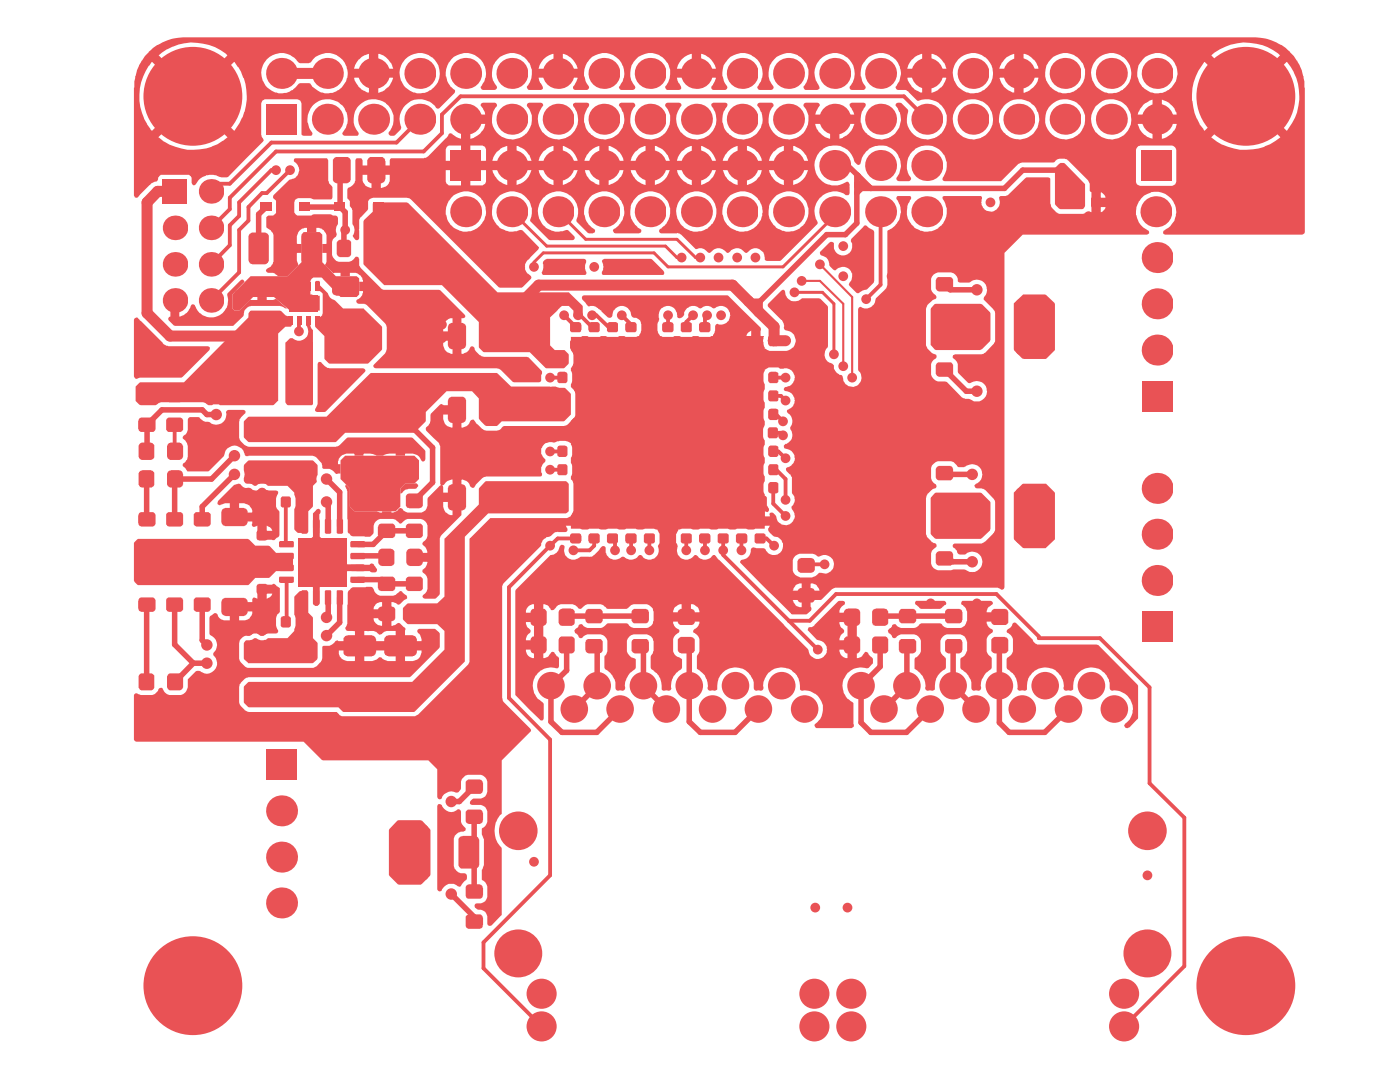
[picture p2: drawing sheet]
<svg xmlns="http://www.w3.org/2000/svg" width="279mm" height="216mm" viewBox="0 0 279 216" stroke-linecap="round" stroke-linejoin="round" font-family="sans-serif">
<g fill="#e95255">
<path d="M227.6 30h6.2v6.2h-6.2z"/>
<path d="M29.7 10.3a10.5 10.5 0 0 1 6.8-2.8h214.1a10.1 10.1 0 0 1 9.8 10l-.1 29.1-.4 .2-27.6-.1a.5 .5 0 0 1 .2-.8 4 4 0 0 0 1.3-6.2 4 4 0 0 0-6.3 .2 4 4 0 0 0 1.6 6.1l.1 .1 .1 .5-.4 .2h-24.8l-3.6 3.7v66.7a.59 .59 0 0 1-1.1 .2l-.3-.1h-32.4l-.6 .2-2.1 2.1-2.1 .1-.1 1.4 .1 .5v.2l-1 .8-3-.1-2.7-2.8h3a1.79 1.79 0 0 0 1.8 1.5v-1.5h-4.8l-2-1.8h10.3a1.49 1.49 0 0 0-1.7-1.4v1.3h-1.8v-1.4h-.4a1.95 1.95 0 0 0-1.4 1.5h-5l-5.5-5.6v-.3l10.5-.1v2a1.95 1.95 0 0 0 1.5 1.3h2.4l.6-.2 .8-.7h.4a1.88 1.88 0 0 0 2.5-2 1.88 1.88 0 0 0-3-1.2l-1.2-.6h-2.6l-.5 .2a1.47 1.47 0 0 0-.9 1.2h-10.4l.1-.1 .3-.1a1.9 1.9 0 0 0 1.6-2 .66 .66 0 0 1 1.1-.3l1.7 .1a1.88 1.88 0 0 0 3 .8 1.88 1.88 0 0 0-.3-3.1l-.9-.2-.6-.6h31l.2 .7 1 1.1 .6 .2 .3 .4v.3l-.9 .8-.2 .5v2l.5 1 .9 .4h2.6l.5-.2 2.5 .1a2.01 2.01 0 0 0 2.7-.2 2.01 2.01 0 0 0 0-2.7 2.01 2.01 0 0 0-2.7-.2l-1.2 .1a.68 .68 0 0 1-.6-.8l-.9-.8 .1-.5 .3-.1h5.4l.8-.5 1.5-1.5 .4-.8-.1-5.9-1.9-2.1-.7-.2-1.2-.1-.2-.5 .3-.4a2.03 2.03 0 0 0 1-2.9 2.03 2.03 0 0 0-3-.6l-.4 .2-1.3-.1a2.46 2.46 0 0 0-1.3-1.1h-2.6l-.9 .5-.3 .4-.2 .5v2a2.3 2.3 0 0 0 1 1.4v.5l-.7 .3-1 .9-.2 .4-.1 7.5h-31.1a.79 .79 0 0 1-.2-1.2l.1-.3h-18.6l.4 .9-.5 .7v1.9l.4 .6a1.91 1.91 0 0 0 .4 2.2 1.8 1.8 0 0 0 2.4 .1l.6-.6h.2a2.18 2.18 0 0 0 2.7 .7l.5-.5 .5-.2 .6 .8 18 18 .2 .6a1.85 1.85 0 0 0 2 1.4 1.85 1.85 0 0 0 1.7-1.8h2.4l.2 .8 .3 .3 .4 .3 .7 .2v-1.7h-4a2.02 2.02 0 0 0-2-1.9l6 .1v-3.7h-1.6l.2 .9 .8 .7v.4a2.29 2.29 0 0 0-1 1.6h-4.5l-1.8-2 .1-.5 1.1-.2 4.9-5a1.16 1.16 0 0 1 1.3 .1l-.1 .5-.5 .4a1.49 1.49 0 0 0-.5 1.3h3l.5 .4v8.6h.3a3.3 3.3 0 0 0 1.5-1.3l.5 .3 .2 .5 .7 .7-.1 1-1 .8a3.7 3.7 0 0 0-4.7 2.2 3.7 3.7 0 0 0 1.9 4.8l.1 4.6-.4 .4h-7l-.5-.6a4.4 4.4 0 0 0 1.7-4 3.7 3.7 0 0 0-4.1-2.9l-.4-.2a3.7 3.7 0 0 0-3.5-4.4 3.7 3.7 0 0 0-3.8 4.1l-.3 .5h-.7a.68 .68 0 0 1-1-.5 3.7 3.7 0 0 0-3.8-4.1 3.7 3.7 0 0 0-3.5 4.4 .88 .88 0 0 1-1 .2h-.7a.73 .73 0 0 1-.1-1l-.3-1.2a3.3 3.3 0 0 0-1.9-2.2v-2.4l.5-1v-2.5l-.4-.8-.8-.5-.1-.2 .1-.3 1-.9 .2-.8h-5.3a1.73 1.73 0 0 0 1.2 1.6v.6l-.7 .5-.5 .8v2.5a2.11 2.11 0 0 0 1.6 1.4l.2 .2v1.6l-.2 .4a3.4 3.4 0 0 0-1.9 3.7l-.3 .5h-.6a.82 .82 0 0 1-1-.2 3.9 3.9 0 0 0-2.2-4.2v-2.3l.5-1.2v-2a1.63 1.63 0 0 0-1.3-1.3h-2.6l-.9 .4-.5 .8v2.2a2.11 2.11 0 0 0 1.6 1.4l.2 .2v1.6l-.3 .4a3.9 3.9 0 0 0-1.8 3.7l-.3 .5h-.7a.68 .68 0 0 1-1-.5 3.9 3.9 0 0 0-1.5-3.4l-.6-.5-.1-.2v-2.1l.6-1.1v-2.2l-.2-.4-.6-.7-.5-.1h-2.7a.92 .92 0 0 0-.9 .6 .52 .52 0 0 1-.8-.1l-.3-.5-.4-.3-.2-.5 .6-.5 .4-.7 .3-.1h.2l.3 .4 .8 .4h2.7l.5-.2 .9-.7h3.7l.4 .2a1.23 1.23 0 0 0 1.1 .7l2.9-.1a1.71 1.71 0 0 0 1-1.3v-1.7h9.2a1.59 1.59 0 0 0-1.7-1.6v1.6h-1.9v-1.6h-.3a1.62 1.62 0 0 0-1.4 1.6h-3.9v-.2a1.59 1.59 0 0 0-1.3-1.4h-2.6l-.5 .1-1 .8h-3.7l-.9-.8-.5-.1h-2.7l-.4 .1-.8 .7-.3 .1-.9-.8-.5-.1h-2.4l-.5 .1-.7 .7a.48 .48 0 0 1-.4 .4 .48 .48 0 0 1-.4-.2 1.39 1.39 0 0 0-1.5-1v10.7l.8-.2 .8-1h.5l.6 .8 .5 .4-.1 1.9a1.5 1.5 0 0 1-1.5 0 3.7 3.7 0 0 0-3.6 2.7 3.7 3.7 0 0 0 1.9 4.2l.2 .4v2.8l-.2 .5h-.3l-.2-.1-5-5v-9h2.2v.3a1.62 1.62 0 0 0 1.6 1.3v-1.7l-3.8 .1v-2l3.8 .1v-3.7h-1.6l.1 .9 .8 .7a.74 .74 0 0 1-.5 .9l-.3 .3-.1 .8h-2.2v-5.5l3.8 .1v-1.7a1.59 1.59 0 0 0-1.6 1.6h-2.2l.1-4.5 7-7a1.73 1.73 0 0 0 1.7-1.6l.4-.4h.2l.5 .3v.3a1.88 1.88 0 0 0 .9 2.2 1.88 1.88 0 0 0 2.3-.4h2.2l.3-.2 1.9-1.9 .4 .1 .2 .2 .1 1a1.88 1.88 0 0 0 3.2 .8l.4 .1a1.85 1.85 0 0 0 2.8-.3 .67 .67 0 0 1 1 .4 1.87 1.87 0 0 0 2.4 0 1.87 1.87 0 0 0 .5-2.3l.3-.6v-1.9l-.4-1 .4-.6h-18.7l.4 .7-.2 .5h-1.8l-.8 .3a1.99 1.99 0 0 1-1.5 .8l-.7 .7-.5 1.2-7.4 7.4-.2 .4v22.5l.3 .6 5.3 5.4 .2 .5-5.9 5.8-.1 10.8a4.7 4.7 0 0 0 0 6.6l.1 13.5-2 2.1a.52 .52 0 0 1-.8-.4 3 3 0 0 0-.5-2.4 2.44 2.44 0 0 0-1.6-.5 .74 .74 0 0 1-.5-.8l.4-.3a1.75 1.75 0 0 0 2.2-1.3v-2.1l-.5-.9-.6-.5v-1.9l.4-1v-5.2l-.4-.9v-1.1l.1-.2a1.52 1.52 0 0 0 1-1.2v-2.1l-.5-.9-.8-.4h-1.8l-.4-.2a.95 .95 0 0 1 .7-1.1h1.5l.8-.4 .5-.9v-2a1.73 1.73 0 0 0-1.3-1.4h-2.6l-.5 .2-.7 .6-.2 .6-.1 1.6-.4 .5-.5 .1a2.21 2.21 0 0 0-3 1.2 .51 .51 0 0 1-.7-.4v-5.5l-1.8-1.8h-21l-.3-.1-3.6-3.6-33.6-.1-.3-.3 .1-9.1 .5-.2 .8 .4h2.3l.5-.2 .7-.7a.55 .55 0 0 1 .5-.6 .55 .55 0 0 1 .6 .6l.6 .7 .5 .2 2.5-.1a1.86 1.86 0 0 0 1.2-1.4v-1.6l1.6-1.7h.7a2.1 2.1 0 0 0 3-.2 2.1 2.1 0 0 0-.2-3 1.12 1.12 0 0 1 .5-1 2.2 2.2 0 0 0-1.2-3l-.1-3.4a1.96 1.96 0 0 1 1.3-1l.3 .3 .4 .8 .9 .4h4.2a1.79 1.79 0 0 0 1.4-1.8h-2.6v1.8h-1.8v-3.2l.2-.4 4.2-.1v-.6l.4-.3 .6 .3h2l.5-.3 .5-.8h-1.1v1h-1.8v-2.6l.3-.1h2.5l.6-.2 1.1 .8v4.9l-.6 .4-.1 .4a3.5 3.5 0 0 0 .1 2.6l.2 .5-.4 .3h-1.7l-.8 .4h-.6l-.7-.4h-.7l-.8 .4h-.6a1.67 1.67 0 0 0-1.5 1.6v3.1l.2 .4a2.23 2.23 0 0 0 1.4 1.3l13.2 .1a2.63 2.63 0 0 0 1.8-3.1h3.3v.3a1.81 1.81 0 0 0 1.6 1.4h5.1l.8-.2 .6-.6 .5 .1 .5 .5 .7 .2 5.2-.1a1.8 1.8 0 0 0 1.5-2h-3.3v2h-1.8v-2h-6.3v2h-1.9v-2h-3.2v.4h-3.3v-1.2l.3-.1h1.2l1.6-1.1 .1 .1h11.5v-2h-1.8l-1.5 .8-.6-.6-.5-.2h-1.9v1.9h-1.9v-1.9h-1.4a.56 .56 0 0 1-.4-.8l.3-.6v-1.1l5.3 .1a1.41 1.41 0 0 0 1.7 1.3l-.1-1.4h-6.9v-1.9l7 .1v-1.5a1.48 1.48 0 0 0-1.7 1.4h-5.3l.1-3.2 .2-.4 .4-.5 .4-.2 3.7-.1 .5 .4a1.73 1.73 0 0 0 1.2 1.4h2.7l.5-.2 .9-.8 .3 .1 .8 .7a.48 .48 0 0 1 0 .8l-1.4 1.1h-.2l-.9-.5h-.4v4.8l.8-.2 .7-.4 1.3 1.1-.1 2.5h3.3a2.43 2.43 0 0 0-.8-1.8l.1-.5 .2-.1 3.3 .1 .9 .8v2.6l-.1 .3-5.9 5.8h-32.2l-.8 .4-1 1.1v3.9l1 1.2 .9 .4h17.5l.5 .6 .5 .2h14.7l.6-.3 9.9-10 .3-.5v-24.5l.1-.2 4-4h15.4l.7-.4h36.9v-1l-.6 .3a.79 .79 0 0 1-1.1-.3h-.2v1h-1.8v-.9l-.1-.1a.86 .86 0 0 1-1.2 .3l-.5-.3v1h-1.9v-1l-.6 .3a.79 .79 0 0 1-1.1-.3l-.2 .1v.9h-1.7v-.9l-.2-.1-.4 .3a.93 .93 0 0 1-1.2-.3l-.1 1h-1.9v-1l-.6 .3-.4 .7h-3.5l-.4-.7-.5-.3-.1 1h-1.8v-1a1.16 1.16 0 0 1-1.6 .1l-.2-.1v1h-1.9l-.1-1a1.01 1.01 0 0 1-1.2 .3l-.5-.3v1h-1.9v-1a1.16 1.16 0 0 1-1.6 .1l-.2-.1v1h-1.8v-1h-1.1v1h-2.7l.5-.8 .4-.3v-1.8l2.8 .1-.4-.9 .4-1-1 .1v1.7h-1.8v-1.8h34.2l.2 .4 .7 .6v-1.1l-35.1 .1v-1.9h35.1v-1.7h-.9v.1a.92 .92 0 0 1 0 1.5l-31.4 .1-.3-.5a.89 .89 0 0 1 .3-1.1v-.1h-1v1.7h-1.8v-3.7l35.1 .1v-1.9h-.8l-.1 .3 .2 .3a.89 .89 0 0 1-.2 1.1l-31.4 .1-.4-.8 .4-1h-.9l-.1 1.8h-1.8v-3.6l2.8 .1-.2-.6-.3-.4-.5-.1v1h-1.8v-1l-.7 .4-1.3-.5-1.6 .1a1.03 1.03 0 0 1-1.1 .1 1.79 1.79 0 0 0-1.7 .7 1.79 1.79 0 0 0-.2 1.9l.7 .9v.2l-.9 1.3v1l.2 .3-.1 .5-11.1 .1-.8 .3-1.2 1.3-.4 .6-.2 .1-.5-.3a1.6 1.6 0 0 0-1.8-1.3v7l-4.1 4-.2 .6v11l-.1 .3-.9 .8h-2l-.4-.3a.74 .74 0 0 1 .5-.8l.4-.9v-2l-.4-.9-.6-.5 .1-.5a1.57 1.57 0 0 0 .8-1.5h-3.2l-.2-.3v-1.3l.3-.2h3.1v-.4a1.96 1.96 0 0 0-.9-1.3 .95 .95 0 0 1 .6-.8l.4-.9-.1-2.3a1.6 1.6 0 0 0-1.2-1.1h-2.7l-.4 .2-.9 .8-.4-.1-.6-.7-.5-.2h-2.7l-.4 .2-.7 .7-.1 .5v1.4l-.6 .7-1.1 .1-2.7-.2-.8-.7-.1-8.2-.4-1 .1-.2 .1-.1 .7 .8v3.6l1 .9h4.4l.6 .3h.5v-.3h1.8v.3h.4l.9-.4 .2-.4 .4-.2 .3 .2 .2 .4 .8 .4h2.8a1.34 1.34 0 0 0 1.1-1.2l3.2 .1a1.75 1.75 0 0 0 1.9 1.6v-2.6h-1.9v.9h-3.2l.2-1.8 2.5-2.4 .2-.1 .3 .1v1.4h1.9v-2.6h-.2a2.18 2.18 0 0 0-1.6 1.1l-.2 .1-.4-.3v-7.6l-.3-.6-1.1-1h62.4l.4 .7-.3 1.1h.9l-.1-1.4h1.9l.1 .2v11.3l.7-.4 .5 .2 .1 1.9a.74 .74 0 0 1 0 1.2l-.5-.2v1h1a.48 .48 0 0 1 0-.5 .48 .48 0 0 1 .5-.2 1.99 1.99 0 0 1 1.1 1.7 1.81 1.81 0 0 0 2.7 .4l.1-.1a1.76 1.76 0 0 0 0-2.7v-.5a1.67 1.67 0 0 0 .1-2.5l-.1-3.4-.2-.5-.9-.7v-.5l.3-.3a1.89 1.89 0 0 0 1.4-2.1 1.89 1.89 0 0 0-2-1.6l-.2-.6 .4-.3a1.89 1.89 0 0 0 .9-3.1l.1-.3a2 2 0 0 0-.7-2.9v-.5a1.89 1.89 0 0 0 1.5-2 1.89 1.89 0 0 0-1.7-1.7l-.5-.3 .2-.5a2.01 2.01 0 0 0 1.9-2.5 1.7 1.7 0 0 0-2.1-1.2h-.7l-.4-.3h-1.9l-.7 .4h-.2l-.7-.4-.1 14.5h-1.9v-.5l-63.3 .1-1.4-1.5v-.6l.7-.9 .1-.7h2.5a1.74 1.74 0 0 0 1.9 1.6v-2.6h-1.9v1h-2.5l.1-1.2 2-1.9 .5 .3h3.2l.4 .2v4.2a1.63 1.63 0 0 0 1.8-1.3 .52 .52 0 0 1 .5-.3 .52 .52 0 0 1 .4 .4l.3 .4 1.1 1.1 .9 .3h2.1l.5-.1 .4-.5 49.7 .1 .1-1.7h-.9l.3 1-.4 .6h-48.8l.5-.3h12l.7-.3 1.3-1.3 .3-.5v-1.2l35 .1v-1.9h-.9l.2 .6a.89 .89 0 0 1-.2 1.1l-34.1 .1v-3.1l-.2-.5h35.2v-1.8h-.9l.4 .7-.4 1.1h-34.3l-.2-.4 .3-.4h1.9l.4-.2 .5-.6v-.2h-1v1h-1.8v-3l35.1 .1v-1.1l-.7 .6-.2 .4h-31.4a1.12 1.12 0 0 1 0-1.6v-.1h-1v1.7h-1.8v-3.4l-.4-.2h5.2l.7-.4h.2l.7 .4h2l.8-.4h.3l.6 .4h2.1l.4-.3 .5-.6h3.4l.5 .6 .4 .3h2.1l.7-.4h.3l.6 .4h2.1l.7-.4h.3l.6 .4 2.1-.1a1 1 0 0 0 .9-.9h-1l-.1 .9h-1.7l-.1-.9h-1.7l-.1 .9h-1.9v-.9h-1.7l-.1 .9h-1.8v-.9h-5.5v.9h-1.9v-.9h-1.8v.9h-1.9v-.9h-1.8v.9h-1.8v-.9h-1l-.1 1h-2.2l-.1-.4a1.66 1.66 0 0 1-.4-1.4h35.1l.2 .5 .7 .5v-1h-36v-.6l.4-.4h13.5l.1-.1-.3-.4a.89 .89 0 0 1 .3-1.1l.1-1.6h3.2v1.3l.5 1-.4 .8 .1 .1h11.2v-.1l-.4-.7 .1-.1 7.6 .1v-1.1l-.7 .5-.2 .5h-6.7l.4-1 .1-1.1 .2-.2h.3a1.84 1.84 0 0 0 2.4-2.1 1.84 1.84 0 0 0-3-1.1h-.5a1.83 1.83 0 0 0-2.4 .1 1.98 1.98 0 0 0-3.3 .7 .95 .95 0 0 1-1.2 1.1l-.2-.4a1.82 1.82 0 0 0-1.7-2 1.82 1.82 0 0 0-1.9 1.7v1.2l-.3 .8h-3.2l-.1-.4a1.62 1.62 0 0 0-1.6-1l-.3-.5a1.91 1.91 0 0 0-2.1-1.7 1.91 1.91 0 0 0-1.8 2.1 .59 .59 0 0 1-.9 0l-1.2-1.1v-.1l-.4-.3a2.31 2.31 0 0 0-2.2-.6l-1.2-1.3a.52 .52 0 0 1 .4-.9h28.6l6.6 6.5v4.5l.7-.3 1.1 .4 3.7-.1a2.07 2.07 0 0 0 1.5-2.3 2.07 2.07 0 0 0-2.1-1.7 .64 .64 0 0 1-.2-.9l-.4-1.1-2.8-2.7-.1-.4 2.7-2.8 .3-.2 .4 .2a2.03 2.03 0 0 0 1.2 2 2.03 2.03 0 0 0 2.3-.5h3.4l.2 .1 1.5 1.6v7.9l-.4 .6a1.97 1.97 0 0 0 1.3 2.9l.3 .3v.7l.3 .4a1.94 1.94 0 0 0 1.3 .8l.2 .5a2.34 2.34 0 0 0 1.1 1.7 1.79 1.79 0 0 0 2.3-.6 1.75 1.75 0 0 0-.3-2.4v-5.3h13.5v.2a2.61 2.61 0 0 0 1.5 1.7l.5 .2 .1 .5-.6 .5-.5 .8v2.2a2.04 2.04 0 0 0 1.4 1.3l1.7 .1 3.1 3.1 .6 .3a2.25 2.25 0 0 1 1.8 .5 2.08 2.08 0 0 0 2.6-2 2.12 2.12 0 0 0-3.4-1.6l-.4-.1-2-2-.1-1.8-.1-.4-.7-.7a.48 .48 0 0 1-.1-.5 .48 .48 0 0 1 .4-.3l5.6-.1 .5-.2 1.8-2.1v-6.2l-2.2-2.3 .1-.5a2.07 2.07 0 0 0 0-3 2.07 2.07 0 0 0-3 .1l-2.1-.1-.2-.2v-.5a1.73 1.73 0 0 0-1.3-1.2h-2.6l-.9 .4-.5 .8v2.1l.5 .9a.77 .77 0 0 1 .5 .9l-.6 .4-1 .8-.4 .9v7.1h-13.5v-7a.47 .47 0 0 1 .6-.4 1.95 1.95 0 0 0 2.9-1.8l1.8-1.8a.67 .67 0 0 0 .4-.7l.1-10.9a4.2 4.2 0 0 0 1.8-6.6l.2-.4h2.6l.1 .3v.4a4 4 0 0 0 1.7 6.1 4 4 0 0 0 5.4-3.3v-1.1l-.8-2v-.2l.3-.2h7.4l.2 .6a1.86 1.86 0 0 0 1.9 2.5 1.86 1.86 0 0 0 1.5-2.7l.3-.4h1l.4-.2 3.8-3.5h4.3l.4 .2v5l.3 .8 .8 .9 .7 .4h4.7l.6-.4a.83 .83 0 0 1 1 0h2.1l.6-.5 .2-.3v-.2h-.9v1h-1.9v-2.9l2.8 .1v-.2l-.2-.4-.7-.5v1h-1.9v-1l-.3-.3v-1.4l-.4-.7-4-4.1-.4-.1a2.21 2.21 0 0 0-1.7 0l-.8 .6-6.6 .1-.3 .2-3.5 3.5h-11.3l-.4-.3 .1-.5a3.9 3.9 0 0 0-.7-5.5h39.2v6.5l.3 .4 .6 .3h6.4l.5-.3 .3-.6v-6.3l-.3-.5-.6-.4h-6.3a.89 .89 0 0 0-.9 .9l-39.3-.1a4.1 4.1 0 0 0-5.3 .5 4.1 4.1 0 0 0-.3 5.3l-.4 .6h-2a.49 .49 0 0 1-.5-.4 .49 .49 0 0 1 .1-.5 4 4 0 0 0-.4-5.2 4 4 0 0 0-5.2-.3 3.9 3.9 0 0 0-1.7 3l-.4 .1a1.63 1.63 0 0 1-1-1.3 4 4 0 0 0-5.2-2.3 4 4 0 0 0-2.2 5.3 4 4 0 0 0 5.3 2.1l.9-.5 .2 .1 .3 .4-.1 2.1-.2 .1h-.5a4 4 0 0 0-5.1 .5 4 4 0 0 0-.5 5l-.1 .3-7.2 7.2-.2 .2h-2.7l-.4-.3a1.88 1.88 0 0 0-.8-2 1.88 1.88 0 0 0-2.2 .2l-.5 .5h-.3l-.5-.5a2.06 2.06 0 0 0-3 .5h-.2l-.4-.5a1.99 1.99 0 0 0-3 .5l-.5-.2a1.67 1.67 0 0 0-2.1-.6h-.3l-3.2-3.1-3.9-.1a.63 .63 0 0 1 .4-1 3.9 3.9 0 0 0 1.6-3.4h1.2l.1 .7a4 4 0 0 0 3.8 3.4 4 4 0 0 0 4.1-3.1l.1-1h1.2v.7a4 4 0 0 0 4.3 3.4 4 4 0 0 0 3.7-4.1h1.2v.7a4 4 0 0 0 4.1 3.4 4 4 0 0 0 3.8-3.6 4 4 0 0 0-3.7-4.4 4 4 0 0 0-4.2 3.9h-1.2l-.1-.4a4 4 0 0 0-4.2-3.5 4 4 0 0 0-3.7 3.9h-1.2v-.4a4 4 0 0 0-4.2-3.5 4 4 0 0 0-3.9 3.9h-1.2v-.6a4 4 0 0 0-6.4-2.4 4 4 0 0 0 .7 6.8 .49 .49 0 0 1-.4 .7h-4.8l-.2-.1-.3-.5 .3-.4a4 4 0 0 0 1.3-5.7 4 4 0 0 0-5.8-.9 4 4 0 0 0-.6 5.8l1.1 .9a.48 .48 0 0 1 .1 .5 .48 .48 0 0 1-.4 .4l-1-.1-2.3-2.4a4.9 4.9 0 0 0 .1-3.4 4 4 0 0 0-5.3-2.2 4 4 0 0 0-2.1 5.3 4 4 0 0 0 5.3 2.1l.4 .1 1.2 1.2 .1 .4-.2 .2h-5l-3.7-3.7 .3-.9a4 4 0 0 0-3.8-5 4 4 0 0 0-4.1 4.8 4 4 0 0 0 5.6 2.9l.5 .1 3.3 3.4-.2 .4-1.6 1.7a1.94 1.94 0 0 0-1.1 1.7 1.94 1.94 0 0 0 1.1 1.7l.3 .5-.1 .2-1.9 1.8-4.6-.1-15.2-15.2h4.7v.7a4 4 0 0 0 5.3 3.2 4 4 0 0 0 2-5.9 4 4 0 0 0-6.2-.6 4.3 4.3 0 0 0-1.1 2.6h-4.7l-2.3-2.3-.3-.3h-.5h-7.1l-.6 .6v1.6l-.2 .3a3.2 3.2 0 0 0-1.6 3.7l-.1 2.1a.75 .75 0 0 1-.8-.1 .75 .75 0 0 1-.3-.8 2.27 2.27 0 0 0-.2-2.3v-2.7l-.5-.8v-1l-.5-.6 .1-1.9a2.54 2.54 0 0 0 1.5-1.5v-.3h1.5a1.6 1.6 0 0 0 1.7 1.6l1.9 .1a1.85 1.85 0 0 0 1.8-1.3h11.2l.2 .5 .3 .3h6.8l.4-.3 .3-.5v-2.2h1.3a3.9 3.9 0 0 0 2.9 2.9h1.9l1.4-.6a4 4 0 0 0 1.6-2.3h1.4l.1 .3a3.9 3.9 0 0 0 2.9 2.6h1.8l.7-.2 .7-.4 1-1 .6-1.3h1.4a3.6 3.6 0 0 0 2.9 2.9h2a3.7 3.7 0 0 0 2.8-2.9h1.5l.1 .3a3.9 3.9 0 0 0 2.8 2.6h1.9l1.4-.6a4 4 0 0 0 1.6-2.3h1.4l.1 .3a3.9 3.9 0 0 0 2.9 2.6h1.8l.7-.2 .7-.4 1-1 .6-1.3h1.3a3.9 3.9 0 0 0 3 2.9h2a3.7 3.7 0 0 0 2.8-2.9h1.5l.1 .3a3.9 3.9 0 0 0 2.8 2.6h1.9l1.4-.6a4 4 0 0 0 1.6-2.3h-3v2.8h-1.9v-2.8h-7.3v2.8h-1.9v-2.8h-7.3v2.8h-1.8v-2.8h-7.4v2.8h-1.9v-2.8h-7.3v2.8h-1.9v-2.8h-7.3v2.8h-1.8v-2.8h-7.4v2.8h-1.9v-2.8h-7.3v2.9h-1.9v-2.9h-3v2.2h-11.2v-1.3h-1.8v2.5h-1.9v-2.5h-1.7v.9h-1.5v-3.8l.3-.4h.9l.3 .4v1h5.4v-1h83.5a4 4 0 0 0-3-2.9v2.9h-1.9v-2.9h-.1a4.1 4.1 0 0 0-2.8 3l-1.5-.1a4 4 0 0 0-2.9-2.9v2.9h-1.9l-.1-2.9a4.3 4.3 0 0 0-2.9 3h-1.4l.1-.1a3.8 3.8 0 0 0-3-2.9v2.9h-1.8v-2.9h-.2a3.8 3.8 0 0 0-2.8 3l-1.4-.1a4 4 0 0 0-3-2.9v2.9h-1.9v-2.9h-.1a4.1 4.1 0 0 0-2.8 3l-1.5-.1a4 4 0 0 0-2.9-2.9v2.9h-1.9l-.1-2.9a4.3 4.3 0 0 0-2.9 3h-1.4l.1-.1a3.8 3.8 0 0 0-3-2.9v2.9h-1.8v-2.9h-.2a3.8 3.8 0 0 0-2.8 3l-1.4-.1a4 4 0 0 0-3-2.9v2.9h-1.9l-.1-2.9a4 4 0 0 0-2.8 3h-1.4l.1-2.3-.3-.5-.4-.3h-2.4v3h-1.9v-3h-2.5l-.2 .2-.3 .6v2.2h-11.2l.2-.4 7-.1 .3-.2 3.9-3.9 .4-.7a.57 .57 0 0 1 .8 .2l1.6 .8h2a4 4 0 0 0 2.8-3h-2.9v3h-1.9l.1-4.6 .4-.2h4.3l-.4-1.2-.5-.7 .1-.3 .4-.2h2.4l.4 .5a4.2 4.2 0 0 0 1.1 6.3 3.8 3.8 0 0 0 5.4-1.7 3.9 3.9 0 0 0-.5-4.3 .51 .51 0 0 1 .4-.8h2.3l.4 .2 .1 .3a4 4 0 0 0 2.2 6.7 4 4 0 0 0 4.5-5.3l-.7-1.4v-.3l.2-.1 2.6-.1 .4 .2v.3a4.1 4.1 0 0 0 .5 5.9 4 4 0 0 0 5.5-.4 4 4 0 0 0-.1-5.5l.3-.4 .2-.1h2.4a.52 .52 0 0 1 .3 .8 4 4 0 0 0 .3 5.4 4 4 0 0 0 5.5 0 4 4 0 0 0 .3-5.4 .51 .51 0 0 1 .4-.8h2.3l.4 .2 .1 .3a4 4 0 0 0 2.2 6.7 4 4 0 0 0 4.5-5.3l-.7-1.4v-.3l.4-.2 2.6 .1 .2 .4-.4 .6a4 4 0 0 0 2.8 6.2 4 4 0 0 0 4.2-2.2 4 4 0 0 0-.7-4.6l.1-.3 .4-.2h2.4a.52 .52 0 0 1 .3 .8 4 4 0 0 0 1.3 6.1 4 4 0 0 0 5.7-2.6h1.4l.1 .3a4.2 4.2 0 0 0 2.8 2.6h1.9l.7-.2a4.3 4.3 0 0 0 2.3-2.8h-3v3h-1.8v-3h-4.4a4.4 4.4 0 0 0-1-3.7l.1-.3 .4-.2 2.6 .1 .2 .4-.7 1.3-.2 .6h7.8l-.5-1.2-.4-.4v-.6l.4-.2h2.4l.4 .2-.1 .6a4 4 0 0 0-.3 4.6 4 4 0 0 0 4.4 1.8 4.1 4.1 0 0 0 1.9-6.7l.3-.4h.9l1.3 1.2v.5a4 4 0 0 0 3 5.5 4 4 0 0 0 4.7-4.1h1.2l.1 .8a4 4 0 0 0 4.4 3.3 4 4 0 0 0 3.6-4.1h1.2v.8l.3 1a4 4 0 0 0 4.6 2.2 4 4 0 0 0 3.1-4h1.2v.8a4 4 0 0 0 4.3 3.3 4 4 0 0 0 3.6-4.1h1.2l.1 .8a4 4 0 0 0 3.8 3.4 4 4 0 0 0 4.1-3.1h1.3l.2 .3a4 4 0 0 0 2.8 2.6h2l.6-.3h9.2a10.7 10.7 0 0 0 13.7-.1l-6.9-6.8-6.9 6.9h-9a3.5 3.5 0 0 0 2.1-2.7h-2.9v3h-1.9v-3l-4.3 .1v-1.9h9.1v-.5a4.3 4.3 0 0 0-2.9-2.5v3h-1.9l-.1-3a4 4 0 0 0-2.9 3h-1.3l-.2-.5a4 4 0 0 0-4.4-2.6 4 4 0 0 0-3.4 3.9h-1.2v-.7a4 4 0 0 0-4.2-3.2 4 4 0 0 0-3.7 3.9h-1.2l-.1-.6a4 4 0 0 0-4.2-3.3 4 4 0 0 0-3.7 3.9h-1.2l-.1-.6a4 4 0 0 0-4.3-3.3 4 4 0 0 0-3.7 3.9h-1.2v-.7a4.1 4.1 0 0 0-5.7-2.8l-1.4-1.3h56.1v1.2a11.1 11.1 0 0 0 2.5 6l6.9-6.9h2.6l7 6.9a10.7 10.7 0 0 0-.1-13.7l-6.9 6.8h-2.6l-6.9-6.8a10.3 10.3 0 0 0-2.5 6.5h-56.1l-.8-.9-2-.1-.3-.5 .8-1.1 .1-.7h1.5l.1 .3a4 4 0 0 0 2.5 2.6h2.2a3.7 3.7 0 0 0 2.9-3l-2.9 .1v2.9h-1.9v-3l-4.4 .1 .2-1.1h10.3a4 4 0 0 0 3.5 4 4 4 0 0 0 4.5-2.9h1.3l.2 .3a3.6 3.6 0 0 0 2.5 2.6h2.3a4 4 0 0 0 2.8-3l-2.9 .1v2.9h-1.9v-3l-4.3 .1 .1-1.1h10.4a4 4 0 0 0 4 4.1 4 4 0 0 0 3.9-4.1h1.2l.1 .7a4 4 0 0 0 3.8 3.4 4 4 0 0 0 4.1-3l.1-1.1h1.2a4 4 0 0 0 6.1 3.6 4 4 0 0 0-.3-7.1h9l6.8 6.9 6.8-6.9a10.6 10.6 0 0 0-13.6 0h-9l-.7-.2a4 4 0 0 0-5.1 3.7h-1.2l-.1-.6a4 4 0 0 0-4.3-3.3 4 4 0 0 0-3.7 3.9h-1.2v-.6a4 4 0 0 0-4.2-3.3 4 4 0 0 0-3.7 3.9h-10.4l-.1-.6v-.2l4.3-.1 4.8 .1a3.6 3.6 0 0 0-2.9-2.9v2.8h-1.9l-.1-2.8a4.3 4.3 0 0 0-2.9 2.9h-1.3l-.2-.5a4 4 0 0 0-4.4-2.6 4 4 0 0 0-3.4 3.9h-10.3l-.2-.8h9.3a4.1 4.1 0 0 0-3-2.9v2.8h-1.9v-2.8h-.1a3.8 3.8 0 0 0-2.8 2.9h-1.5l-.1-.5a4 4 0 0 0-5.7-2.1 4 4 0 0 0-1.1 6.1 .52 .52 0 0 1-.3 .7h-2.4h-.3l-.1-.5a4 4 0 0 0-.2-5.6 4 4 0 0 0-5.5-.2 4 4 0 0 0-.4 5.6v.5l-.4 .2h-2.3l-.5-.5a4 4 0 0 0 0-5.6 4 4 0 0 0-5.6-.2 4 4 0 0 0-.4 5.6 .51 .51 0 0 1-.4 .7h-2.3h-.2l-.3-.5a4 4 0 0 0-.1-5.6 4 4 0 0 0-5.5-.2 4 4 0 0 0-.4 5.6 .52 .52 0 0 1-.3 .7h-2.7l-.1-.5 .6-1.1 .3-.7-.1-.1h-7.7l.3 1.1 .5 .6v.5l-.4 .2h-2.3a.59 .59 0 0 1-.4-.7 4 4 0 0 0 .9-3.5l9.2-.1a4 4 0 0 0-3-2.8v2.8h-1.8v-2.8h-.2a3.9 3.9 0 0 0-2.8 2.9h-1.4l-.2-.5a4 4 0 0 0-5.8-2.1 4 4 0 0 0-1 6.1 .51 .51 0 0 1-.4 .7h-2.3h-.2l-.3-.5a4 4 0 0 0-.1-5.6 4 4 0 0 0-5.5-.2 4 4 0 0 0-.4 5.6 .52 .52 0 0 1-.3 .7h-2.7l-.1-.5 .6-1.1 .3-.7-.1-.1h-7.7l.1 .5 .7 1.2v.5l-.4 .2h-2.3a.59 .59 0 0 1-.4-.7 4 4 0 0 0 .9-3.5l9.2-.1a4 4 0 0 0-3-2.8v2.8h-1.8v-2.8h-.2a3.9 3.9 0 0 0-2.8 2.9h-1.4l-.2-.5a4 4 0 0 0-5.8-2.1 4 4 0 0 0-1 6.1 .51 .51 0 0 1-.4 .7h-2.3h-.2l-.3-.5a4 4 0 0 0-.4-5.9 4 4 0 0 0-5.8 .8 4 4 0 0 0 1.1 5.7l-.1 .5-3.2 3.2a.74 .74 0 0 1-.7-.6 4.1 4.1 0 0 0-5.3-.6 4.1 4.1 0 0 0-1.4 5.1l-.1 .2-1.2 1.2-.9 .1-.4-.5a4.1 4.1 0 0 0-1.8-6.6 4 4 0 0 0-4.5 1.6 4 4 0 0 0 .3 4.8l.1 .3-.3 .4-2.7-.1-.3-.4 .7-1a4 4 0 0 0-4.2-5.8 4 4 0 0 0-2.5 6.6l.1 .3-.3 .4h-1.5l-.4-.3v-6.1l-.3-.6-.6-.3h-6.5a.93 .93 0 0 0-.7 .9v6.3l.3 .5a.56 .56 0 0 1 .1 .8l-7 7-1.3 .1a3.7 3.7 0 0 0-5.3 1.5l-.2 .1-.3-.2-.2-.3v-1.1l-.5-.5h-5.6l-.5 .5a.74 .74 0 0 1-.9 .9l-.5 .3-2.8 2.9a.49 .49 0 0 1-.7-.5v-11.6h4.9a10.9 10.9 0 0 0 13.8 0l-6.9-6.9-6.9 6.9h-4.9v-8.5h1.1v1.3a10.2 10.2 0 0 0 2.6 5.9l6.7-6.9h2.7l7 6.9a10.8 10.8 0 0 0 1.3-11.6h4l.1 .7a4 4 0 0 0 3.1 3.4 4 4 0 0 0 4.2-1.8l.4-.2 2 .1a4 4 0 0 0 4.1 1.8 4 4 0 0 0 3.2-2.9h1.5l.1 .3a4 4 0 0 0 2.5 2.6h2.2a4.3 4.3 0 0 0 3-2.9l-2.9-.1-.1 3h-1.9v-3l-4.4 .1 .2-1.1h10.3a4 4 0 0 0 6 3.6 4 4 0 0 0 0-7 4 4 0 0 0-6 3.4h-10.3l-.2-.8h9.3a4.1 4.1 0 0 0-3-2.9v2.8h-1.9l-.1-2.8a3.7 3.7 0 0 0-2.8 2.9h-1.5l-.1-.5a4 4 0 0 0-3.3-2.6 4 4 0 0 0-3.8 1.8l-.4 .2-1.9-.1a4.1 4.1 0 0 0-6.9-.1 3.8 3.8 0 0 0-.7 2.1h-4l-.5-1.1-.9-1-6.9 6.8h-2.6l-6.9-6.8a10.9 10.9 0 0 0-2.5 6.5h-1.1v-1.4a9.9 9.9 0 0 1 2.4-6.5h2.5l6.9 6.9 6.9-6.8a10.1 10.1 0 0 0-8.6-2.5l-1.2 .3-2.3 .9-1.6 1.2h-2.6z"/>
<path d="M26.8 63.6a.66 .66 0 0 1 1 .2l4.7 4.6a1.21 1.21 0 0 0 1 .6l8 .1 .4 .2v.3l-.1 .2-5.6 5.6h-8.3l-.7 .2-.2-.1-.3-.4z"/>
<path d="M27.8 76.4l8.9-.1 12.9-13v-.7l.3-.5h6.2a2.46 2.46 0 0 0 2.1 1.1l.1 1.6-.2 .3-1.1 .1-1.5 1.3v13.5l-1 .9h-10.6l-.2-.2h-1.1l-.3 .2a1.51 1.51 0 0 1-1.3-.5l-.4-.1h-8.5l-1.1 .6h-2.9l-1-.9v-2.9z"/>
<path d="M210.6 33.4l1-.9 .9 .1 4 4.1v4.4l-.3 .6h-4.6l-.9-.7-.2-.3z"/>
<circle cx="185" cy="14.6" r="3.1"/>
<circle cx="194.2" cy="23.8" r="3.1"/>
<circle cx="194.2" cy="14.6" r="3.1"/>
<circle cx="203.3" cy="23.8" r="3.1"/>
<circle cx="203.3" cy="14.6" r="3.1"/>
<circle cx="212.6" cy="23.8" r="3.1"/>
<circle cx="212.6" cy="14.6" r="3.1"/>
<circle cx="221.8" cy="23.8" r="3.1"/>
<circle cx="221.8" cy="14.6" r="3.1"/>
<circle cx="230.9" cy="23.8" r="3.1"/>
<circle cx="230.9" cy="14.6" r="3.1"/>
<circle cx="248.6" cy="19.2" r="9.9"/>
<circle cx="230.7" cy="42.2" r="3.1"/>
<circle cx="222.1" cy="37.6" r="1.14"/>
<circle cx="218.8" cy="37.6" r="1.14"/>
</g>
<path d="M218.8 37.6v2.8" fill="none" stroke="#e95255" stroke-width="1.1"/>
<g fill="#e95255">
<circle cx="212" cy="34" r="1.14"/>
<circle cx="212" cy="37.2" r="1.14"/>
<circle cx="212" cy="40.4" r="1.14"/>
</g>
<path d="M204.1 34h7.9" fill="none" stroke="#e95255" stroke-width="1.1"/>
<g fill="#e95255">
<path d="M227.9 75.9h6.2v6.2h-6.2z"/>
<circle cx="230.9" cy="69.8" r="3.1"/>
<circle cx="230.9" cy="97.5" r="3.1"/>
<circle cx="208.8" cy="67.5" r=".97"/>
<circle cx="206.9" cy="69.9" r=".97"/>
<circle cx="182.9" cy="82.7" r=".97"/>
<circle cx="182.9" cy="85.4" r=".97"/>
<circle cx="185.7" cy="82.7" r=".97"/>
<circle cx="185.7" cy="79.9" r=".97"/>
<circle cx="188.5" cy="79.9" r=".97"/>
<circle cx="191.2" cy="85.4" r=".97"/>
<circle cx="194" cy="94.7" r="1.14"/>
</g>
<path d="M189.4 94.4l.2 .3h4.4" fill="none" stroke="#e95255" stroke-width="1.1"/>
<g fill="#e95255">
<path d="M218 39.3h1.5l.2 .2 .1 1.6-.2 .3-1.5 .1-.3-.2-.1-1.8z"/>
<path d="M214.3 39.5l.2-.2h1.5l.3 .3-.1 1.7-.2 .2-1.6-.1-.1-.3z"/>
<path d="M202.4 60.5l1.8-1.7h4.3h.3l1.7 1.7v9.3l-1.7 1.7-4.4 .1-.4-.1-1.6-1.6z"/>
<circle cx="230.9" cy="60.6" r="3.1"/>
<circle cx="230.9" cy="51.4" r="3.1"/>
<circle cx="208.8" cy="64.8" r=".97"/>
<circle cx="206.9" cy="60.6" r=".97"/>
<circle cx="188.5" cy="82.7" r=".97"/>
<circle cx="194" cy="82.7" r=".97"/>
<circle cx="191.2" cy="82.7" r=".97"/>
<circle cx="195" cy="78.1" r="1.14"/>
</g>
<path d="M188.5 73.7l4.3 4.4h2.2" fill="none" stroke="#e95255" stroke-width="1.1"/>
<g fill="#e95255">
<path d="M149.9 89.2l.4-.3h1.1l.4 .2 .1 1.8-.4 .3-1.4-.1-.3-.3z"/>
<path d="M153.4 89.2l.3-.3 1.5 .1 .1 .2v1.7l-.3 .3-1.4-.1-.3-.3z"/>
<path d="M153.4 96.4l.3-.2 1.5 .1 .1 .1v1.8l-.3 .3-1.4-.1-.3-.4z"/>
<path d="M153.5 92.7l1.6-.1 .2 .3v1.8l-1.7 .1-.2-.1-.1-1.7z"/>
<circle cx="165.9" cy="99.7" r=".97"/>
<circle cx="164.6" cy="112.6" r=".97"/>
</g>
<path d="M164.6 112.6h-3.5l-.2 .3" fill="none" stroke="#e95255" stroke-width=".76"/>
<g fill="#e95255">
<path d="M149.9 81.8l.4-.3h1.1l.4 .2 .1 1.9-.4 .2-1.4-.1-.3-.3z"/>
<path d="M153.4 81.8l.4-.3 1.4 .1 .1 .2v1.8l-.3 .2-1.4-.1-.3-.3z"/>
<path d="M153.5 78l1.5-.1 .3 .2v1.9l-1.7 .1-.2-.2-.1-1.6z"/>
<path d="M149.8 85.4l.3-.1h1.4l.3 .2v1.7l-.3 .3h-1.5l-.2-.2z"/>
<path d="M153.3 85.4l.3-.1h1.4l.3 .2v1.7l-.3 .3h-1.5l-.2-.2z"/>
<path d="M149.9 74.4l.4-.2h1.1l.5 .3v1.7l-.3 .3h-1.4l-.3-.3z"/>
<path d="M153.4 74.4l.4-.2h1.1l.4 .2v1.8l-.2 .3h-1.5l-.2-.3z"/>
<path d="M150 78l1.5-.1 .4 .2v1.7l-.3 .3h-1.5l-.2-.2-.1-1.7z"/>
<path d="M149.9 67.1l.2-.2h1.5l.3 .2v1.7l-.3 .3h-1.4l-.3-.3z"/>
<path d="M153.4 67.1l.2-.2h1.6l.1 .2v1.7l-.2 .3h-1.5l-.2-.3z"/>
<path d="M113.9 67.2h2.1l.2-.1h1l.3 .1h2.2l.2-.1h1l.3 .1h2.1l.3-.1h1l.3 .1h2.1l.3-.1h4.7l.2 .1h2.1l.3-.1h1l.3 .1h2.2l.2-.1h1l.3 .1h2.1l.3-.1h10.5a2.74 2.74 0 0 0 .1 2.2v4.7a2.72 2.72 0 0 0-.1 2.4 2.07 2.07 0 0 1-.1 1.9v1.5a2.07 2.07 0 0 1 0 2.2v1.4a1.97 1.97 0 0 1-.1 2.2v1.5l.2 .7a1.61 1.61 0 0 1-.1 1.5v1.5a2.07 2.07 0 0 1 0 2.2v1.5a1.96 1.96 0 0 1 0 2.1v1.4l.2 .6v6.9l-2 .1a1.96 1.96 0 0 1-1.7-.1l-1.9 .1a1.96 1.96 0 0 1-1.7-.1l-2.1 .1a1.96 1.96 0 0 1-1.7-.1l-1.9 .1a1.96 1.96 0 0 1-1.7-.1h-1.9l-.4 .2h-4.6l-.5-.2-2 .1a1.84 1.84 0 0 1-1.6-.1l-2 .1a1.96 1.96 0 0 1-1.7-.1h-1.9l-.4 .2h-1l-.4-.2-2 .1a1.96 1.96 0 0 1-1.7-.1h-1.9v-2.6l.5-1v-5.4l-.2-.7-.3-.1v-.6a2.83 2.83 0 0 0 .2-2.5 1.82 1.82 0 0 1 .1-1.8v-1.5l-.3-.6v-4.7l.7-.6 .3-.5v-4.3l-.4-.8-.6-.6v-.5a3.1 3.1 0 0 0 .2-2.4l-.2-.3v-.6l.2-.1 .3-.8v-1.7l-.5-1z"/>
<path d="M150.8 103h1.7l.3 .2-.1 1.6-.3 .2-1.6-.1-.2-.2v-1.5z"/>
<path d="M149.9 96.4l.4-.2 1.4 .1 .2 .2v1.7l-.5 .3-1.3-.1-.3-.4z"/>
<path d="M150 92.7l1.6-.1 .3 .3v1.7l-.3 .2h-1.5l-.2-.1-.1-1.7z"/>
<circle cx="140.7" cy="86.4" r="1.31"/>
<circle cx="140.7" cy="79" r="1.31"/>
<circle cx="140.7" cy="82.7" r="1.31"/>
<circle cx="144.3" cy="86.4" r="1.31"/>
<circle cx="122.2" cy="90.1" r="1.31"/>
<circle cx="122.2" cy="82.7" r="1.31"/>
<circle cx="126" cy="82.7" r="1.31"/>
<circle cx="154.5" cy="108.9" r=".97"/>
</g>
<path d="M151.7 107.4h1.3l1.5 1.5" fill="none" stroke="#e95255" stroke-width=".76"/>
<g fill="#e95255">
<circle cx="137" cy="109.8" r=".97"/>
<circle cx="129.6" cy="109.8" r=".97"/>
<circle cx="126" cy="109.8" r=".97"/>
</g>
<path d="M126 107.4v2.4M129.6 107.4v2.4M137 107.4v2.4" fill="none" stroke="#e95255" stroke-width=".76"/>
<circle cx="122.7" cy="109.8" r=".97" fill="#e95255"/>
<path d="M118.6 107.4v1.5l-.9 .9h-3.3M122.2 107.4l.5 .5v1.9" fill="none" stroke="#e95255" stroke-width=".76"/>
<path d="M113.3 122.9h14.4" fill="none" stroke="#e95255" stroke-width="1.1"/>
<g fill="#e95255">
<circle cx="140.7" cy="109.8" r=".97"/>
<circle cx="148" cy="109.8" r=".97"/>
<circle cx="144.3" cy="109.8" r=".97"/>
</g>
<path d="M140.7 107.4v2.4M144.3 107.4v3.3l13.2 13.2M148 107.4v2.4" fill="none" stroke="#e95255" stroke-width=".76"/>
<g fill="#e95255">
<path d="M186.8 72.6l.4-.3 2.8 .1 .2 .4v1.9l-.6 .5h-2.3l-.3-.2-.3-.4z"/>
<path d="M187 66.5l.3-.2h2.4l.4 .3 .1 .3v1.8l-.4 .5h-2.3a.75 .75 0 0 1-.8-.6v-1.7z"/>
<path d="M203 62.2l.4-.2h3l.4 .3 .2 .4v4.9l-.3 .6-.6 .3h-2.6a.9 .9 0 0 1-.7-.9l-.1-4.8z"/>
<path d="M192.2 62.4l.6-.4h2.9l.4 .3 .1 5.6-.3 .4-.4 .2h-2.7l-.5-.3-.2-.5z"/>
<path d="M186.9 61.5l.4-.3h2.4l.3 .2 .2 .4-.1 2-.3 .3-2.8-.1-.3-.4v-1.8z"/>
<path d="M186.5 60.7h9.5l1.6 1.6 .1 .3-.1 5.5-1.6 1.6-.4 .1h-9l-.9-1v-7.1z"/>
<path d="M186.8 55.6l.4-.3 2.8 .1 .2 .4v1.9l-.6 .5h-2.3l-.3-.2-.3-.4z"/>
<circle cx="203.7" cy="69.9" r=".97"/>
<circle cx="203.7" cy="60.6" r=".97"/>
<circle cx="191.2" cy="47.8" r=".97"/>
<circle cx="194" cy="45" r=".97"/>
<circle cx="195" cy="57.8" r="1.14"/>
</g>
<path d="M188.5 56.7l1.1 1.1h5.4" fill="none" stroke="#e95255" stroke-width="1.1"/>
<g fill="#e95255">
<circle cx="185" cy="33" r="3.1"/>
<circle cx="175.7" cy="23.8" r="3.1"/>
<circle cx="185" cy="23.8" r="3.1"/>
<circle cx="180.2" cy="28.4" r=".97"/>
</g>
<path d="M180.4 19.2l4.6 4.6" fill="none" stroke="#e95255" stroke-width=".76"/>
<g fill="#e95255">
<circle cx="180.2" cy="62" r=".97"/>
<circle cx="180.2" cy="68" r=".97"/>
<circle cx="177.4" cy="65.2" r=".97"/>
<circle cx="180.2" cy="65.2" r=".97"/>
<circle cx="174.7" cy="73.5" r=".97"/>
<circle cx="174.7" cy="68" r=".97"/>
<circle cx="174.7" cy="70.7" r=".97"/>
<circle cx="177.4" cy="70.7" r=".97"/>
<circle cx="177.4" cy="68" r=".97"/>
<circle cx="166.6" cy="42.2" r="3.1"/>
<circle cx="175.7" cy="42.2" r="3.1"/>
<circle cx="180.2" cy="52.7" r=".97"/>
<circle cx="165.5" cy="50" r=".97"/>
<circle cx="185" cy="42.2" r="3.1"/>
<circle cx="191.2" cy="45" r=".97"/>
<circle cx="197.7" cy="40.4" r=".97"/>
</g>
<path d="M204.1 34l-3.6 3.6h-26.7" fill="none" stroke="#e95255" stroke-width="1.1"/>
<g fill="#e95255">
<path d="M121.1 64.6l.5-.3h1.6l.1 .2-.1 1.7-1.8 .1-.3-.3z"/>
<path d="M117.6 67.9l.3-.2 1.5 .1 .3 .4v1.3l-.3 .3-1.8-.1-.2-.4v-1.1z"/>
<path d="M117.7 64.3h1.6l.3 .1 .1 1.6-.3 .3-1.8-.1-.2-.4v-1z"/>
<path d="M113.8 64.6l.4-.3h1.6l.2 .5v1.3l-.3 .2h-1.7l-.2-.3z"/>
<path d="M125 64.3h1.6l.4 .2 .1 1.5-.3 .3h-1.7l-.2-.2-.1-1.4z"/>
<path d="M135.9 67.9l.5-.2 1.5 .1 .2 .3-.1 1.6-1.9 .1-.2-.3z"/>
<path d="M135.9 64.4l.4-.1h1.6l.2 .2-.1 1.7-1.9 .1-.2-.3z"/>
<path d="M139.6 68l.4-.3 1.5 .1 .3 .4-.1 1.4-.2 .2h-1.7l-.3-.4z"/>
<path d="M139.6 64.5l.4-.2h1.5l.3 .4-.1 1.4-.2 .2h-1.7l-.3-.3z"/>
<path d="M132.2 68l.4-.3 1.6 .1 .2 .4-.1 1.4-.1 .2-1.9-.1-.2-.3z"/>
<path d="M132.2 64.5l.4-.2h1.6l.2 .4-.1 1.4-.1 .2-1.9-.1-.2-.2z"/>
<path d="M121.1 68.1l.5-.4 1.6 .1 .1 .3-.1 1.6-1.8 .1-.3-.3z"/>
<path d="M125 67.8l1.5-.1 .5 .3 .1 1.4-.3 .4h-1.7l-.2-.2-.1-1.4z"/>
<path d="M227.9 121.9h6.2v6.2h-6.2z"/>
<circle cx="166.6" cy="33" r="3.1"/>
<circle cx="175.7" cy="33" r="3.1"/>
<circle cx="161.9" cy="28.4" r=".97"/>
<circle cx="171" cy="28.4" r=".97"/>
<circle cx="137" cy="75.4" r="1.31"/>
<circle cx="144.3" cy="75.4" r="1.31"/>
<circle cx="122.2" cy="79" r="1.31"/>
<circle cx="129.6" cy="79" r="1.31"/>
<circle cx="126" cy="75.4" r="1.31"/>
<circle cx="115.8" cy="28.4" r=".97"/>
<circle cx="143.4" cy="28.4" r=".97"/>
<circle cx="134.2" cy="28.4" r=".97"/>
<circle cx="130.1" cy="53.7" r=".97"/>
<circle cx="115.8" cy="53.3" r=".97"/>
<circle cx="152.6" cy="28.4" r=".97"/>
<circle cx="230.9" cy="106.6" r="3.1"/>
<circle cx="230.9" cy="115.8" r="3.1"/>
</g>
<path d="M207.3 127v.3h12.2" fill="none" stroke="#e95255" stroke-width=".76"/>
<g fill="#e95255">
<path d="M192.3 99.9l.5-.2h2.8l.5 .4 .1 5.6-.2 .3-.4 .2h-2.8l-.6-.4-.1-.3v-5.1z"/>
<path d="M186.8 99.3l.4-.3 2.7 .1 .3 .4v1.8l-.5 .6-2.6-.1-.4-.5z"/>
<path d="M187.2 104.1l2.3-.1 .5 .1 .2 .5v1.8l-.2 .3-.4 .2h-2.3l-.3-.1-.3-.5v-1.7z"/>
<circle cx="194" cy="115.8" r=".97"/>
<circle cx="194" cy="112.1" r="1.14"/>
</g>
<path d="M189.4 111.4l.7 .7h3.9" fill="none" stroke="#e95255" stroke-width="1.1"/>
<g fill="#e95255">
<path d="M187 110.2l.3-.2 2.6 .1 .3 .5-.1 1.9-.3 .4-2.7-.1-.4-.4v-1.8z"/>
<circle cx="191.2" cy="115.8" r=".97"/>
<circle cx="177.9" cy="109.8" r=".97"/>
</g>
<path d="M166.8 118.5h32.1" fill="none" stroke="#e95255" stroke-width=".76"/>
<path d="M181.2 122.9h9.1" fill="none" stroke="#e95255" stroke-width="1.1"/>
<g fill="#e95255">
<circle cx="206.9" cy="98.3" r=".97"/>
<circle cx="208.8" cy="102.4" r=".97"/>
<circle cx="208.8" cy="105.2" r=".97"/>
</g>
<path d="M166.8 118.5l-5.2 5.4h-4.1M198.9 118.5l8.4 8.5" fill="none" stroke="#e95255" stroke-width=".76"/>
<path d="M181.2 122.9h-5.3l-.2 .3" fill="none" stroke="#e95255" stroke-width="1.1"/>
<g fill="#e95255">
<circle cx="56.2" cy="180.2" r="3.1"/>
<circle cx="56.2" cy="171" r="3.1"/>
<circle cx="56.2" cy="161.8" r="3.1"/>
<circle cx="38.5" cy="196.7" r="9.9"/>
<circle cx="103.4" cy="190.2" r="4.8"/>
<circle cx="108.1" cy="198.3" r="3"/>
<circle cx="108.1" cy="204.8" r="3"/>
</g>
<path d="M109.8 174.7l-13.3 13.3v5.2l11.6 11.6" fill="none" stroke="#e95255" stroke-width=".76"/>
<g fill="#e95255">
<path d="M53.1 149.5h6.1v6.2h-6.1z"/>
<path d="M93.1 182.6l.3-.1h2.7l.3 .6-.1 1.9-.5 .3h-2.4l-.3-.1-.2-.4v-1.9z"/>
<circle cx="54.2" cy="146.1" r=".97"/>
<circle cx="51.4" cy="146.1" r=".97"/>
<circle cx="54.2" cy="143.4" r=".97"/>
<circle cx="48.7" cy="146.1" r=".97"/>
<circle cx="45.9" cy="140.6" r=".97"/>
<circle cx="45.9" cy="146.1" r=".97"/>
<circle cx="51.4" cy="143.4" r=".97"/>
<circle cx="48.7" cy="143.4" r=".97"/>
<circle cx="81.8" cy="174.7" r=".97"/>
<circle cx="90.1" cy="178.4" r="1.14"/>
</g>
<path d="M90.1 178.4l4.5 4.6v.9" fill="none" stroke="#e95255" stroke-width="1.1"/>
<g fill="#e95255">
<path d="M93 176.8l.5-.4h2.2l.6 .5 .1 .3v1.4l-.3 .6-2.5 .1a.6 .6 0 0 1-.7-.5z"/>
<circle cx="84.6" cy="174.7" r=".97"/>
</g>
<path d="M109.8 147.6v27.1" fill="none" stroke="#e95255" stroke-width=".76"/>
<path d="M94.6 171.2v6.7" fill="none" stroke="#e95255" stroke-width="1.1"/>
<g fill="#e95255">
<path d="M79.3 163.7h4.9l1.7 1.9v8.9l-.1 .3-1.8 1.7h-4.4l-.2-.1-1.8-1.8v-8.9l.1-.3z"/>
<path d="M87.5 160.4a.6 .6 0 0 1 .8 .6 1.9 1.9 0 0 0 2.9 .5 .51 .51 0 0 1 .8 .5v2l.2 .4 .7 .9a.49 .49 0 0 1-.4 .6l-1 .2a1.51 1.51 0 0 0-.9 1.2v5.5a1.85 1.85 0 0 0 2.1 1.4l.2 .1a.94 .94 0 0 1 0 1.4l-.4 .3-.6 .9h-.4a2.19 2.19 0 0 0-3.5 .9 .52 .52 0 0 1-.7-.3v-16.6z"/>
<path d="M55.8 108l2.7-.1 .1 .2v1v.1h-2.7l-.2-.1z"/>
<path d="M59.4 107.3h9.7v9.7h-9.7z"/>
<path d="M67.3 103.5h1l.2 .2v2.6l-.2 .2h-.9l-.2-.2z"/>
<path d="M64.8 103.7l.2-.2h.9l.2 .2v2.6l-.2 .2h-.9l-.2-.2z"/>
<path d="M62.5 103.7l.1-.2 1.1 .1v2.7l-.1 .2h-1l-.1-.2z"/>
<path d="M60.3 103.5l1.1 .1v2.8l-.2 .1h-.9l-.2-.2v-2.5z"/>
<path d="M70 115.1h2.8l.1 1.1-.3 .1h-2.4l-.3-.1z"/>
<path d="M70 112.8l2.7-.1 .2 .1v1l-.2 .2h-2.5l-.3-.2z"/>
<path d="M55.8 110.4l2.7-.1 .1 .2v.9l-.1 .2h-2.6l-.2-.2z"/>
<circle cx="64.3" cy="108.5" r=".97"/>
<circle cx="60.6" cy="108.5" r=".97"/>
<circle cx="60.6" cy="112.1" r=".97"/>
<circle cx="68" cy="108.5" r=".97"/>
<circle cx="73.5" cy="122.3" r=".97"/>
<circle cx="73.5" cy="125" r=".97"/>
<circle cx="70.8" cy="122.3" r=".97"/>
<circle cx="68" cy="115.8" r=".97"/>
<circle cx="64.3" cy="112.1" r=".97"/>
<circle cx="68" cy="112.1" r=".97"/>
<circle cx="64.3" cy="115.8" r=".97"/>
<circle cx="60.6" cy="115.8" r=".97"/>
</g>
<path d="M57.2 115.7v8.3l-.2 .1" fill="none" stroke="#e95255" stroke-width=".76"/>
<path d="M70 110.4l2.7-.1 .2 .2v.9l-.2 .2h-2.6l-.2-.2z" fill="#e95255"/>
<path d="M71.4 110.9h5.4M71.4 115.7h4.9l.9 .8" fill="none" stroke="#e95255" stroke-width="1.1"/>
<g fill="#e95255">
<path d="M71 112.7l2.8-.1a.63 .63 0 0 1 1 .3l.4 .6v.5l-.3 .2h-.7l-.4-.2h-2.6a.75 .75 0 0 1-.2-1.3z"/>
<circle cx="70.8" cy="125" r=".97"/>
<circle cx="65.2" cy="123.2" r="1.14"/>
</g>
<path d="M65.5 119.2v3.7l-.3 .3M67.8 119.2v5" fill="none" stroke="#e95255" stroke-width="1.1"/>
<g fill="#e95255">
<path d="M75.7 109.6l.4-.1h1.9l.6 .3 .1 2.6-.2 .4-.4 .1h-1.9l-.6-.4-.1-2.4z"/>
<path d="M81.2 109.9l.6-.4h1.9l.3 .1 .4 .6-.1 2.3-.6 .4h-2.2l-.4-.6z"/>
</g>
<path d="M76.8 110.9l.3 .4M77.2 116.5h5.5" fill="none" stroke="#e95255" stroke-width="1.1"/>
<g fill="#e95255">
<path d="M55.8 112.8l2.8-.1v1.1l-.1 .2h-2.6l-.2-.2z"/>
<path d="M55.8 115.1h2.8v1.1l-.2 .1h-2.5l-.2-.1z"/>
<path d="M60.2 117.9h1.2v2.7l-.2 .1h-.9l-.2-.2z"/>
<path d="M62.5 117.9h1.2v2.7l-.1 .1h-1l-.1-.2z"/>
<path d="M65 117.8h1l.1 .1v2.7l-.2 .1h-.9l-.2-.1v-2.7z"/>
<circle cx="65.2" cy="126.8" r="1.14"/>
</g>
<path d="M67.8 124.2l-2.6 2.6" fill="none" stroke="#e95255" stroke-width="1.1"/>
<g fill="#e95255">
<path d="M77 126.9l.5-.2h4.9l.5 .3 .3 .5-.1 3-.7 .5h-4.9l-.6-.3-.2-.4v-2.9z"/>
<path d="M76.8 137.8l.5-.3h5a.91 .91 0 0 1 .9 .7v2.7a.9 .9 0 0 1-.8 .7h-5a.9 .9 0 0 1-.7-.6v-2.9z"/>
<path d="M68.6 127.2l.8-.5h4.8l.4 .2 .5 .7v2.5l-.2 .5-.7 .4h-4.9l-.4-.2-.3-.4z"/>
<path d="M68.8 137.7l.3-.2 5.5 .1 .5 .7v2.5l-.2 .4-.6 .4h-5.3l-.4-.5v-3.1z"/>
<path d="M67.2 117.9l1.1-.1 .2 .1v2.7l-.2 .1h-.9l-.2-.1z"/>
<path d="M75.5 121.4l.7-.4h2l.4 .2 .3 .3v1.9l-.4 .5-2.3 .1a.75 .75 0 0 1-.7-.6z"/>
<path d="M75.7 115.1h2.8l.4 .5v1.8l-.2 .4-.3 .1h-2.7l-.3-.6v-1.6z"/>
<path d="M81.1 115.3l.4-.2h2.5l.2 .1 .2 .3v2l-.2 .3-.3 .1h-2.6l-.3-.4z"/>
<path d="M81.2 121.2l.5-.2 2.3 .1 .4 .4-.1 2.1-.5 .4-2.5-.1-.3-.4v-2z"/>
<path d="M106.1 121.7l.6-.3h1.6l.4 .1 .3 .3 .1 2.5-.2 .4-.4 .2h-2.1l-.4-.4-.1-2.5z"/>
<path d="M111.6 121.8l.6-.4h1.7l.5 .2 .3 .3-.1 2.6-.4 .4-2.4-.1-.3-.5z"/>
<circle cx="82.7" cy="146.1" r=".97"/>
<circle cx="85.5" cy="148.9" r=".97"/>
<circle cx="85.5" cy="146.1" r=".97"/>
<circle cx="62.5" cy="143.4" r=".97"/>
<circle cx="62.5" cy="146.1" r=".97"/>
<circle cx="59.7" cy="146.1" r=".97"/>
<circle cx="59.7" cy="143.4" r=".97"/>
<circle cx="57" cy="146.1" r=".97"/>
<circle cx="57" cy="143.4" r=".97"/>
</g>
<path d="M101.6 117.2v22.1" fill="none" stroke="#e95255" stroke-width=".76"/>
<path d="M113.3 122.9l-.2 .3" fill="none" stroke="#e95255" stroke-width="1.1"/>
<g fill="#e95255">
<path d="M48.7 136.9l1-.8h32.6l6.4-6.5v-3.7l-1.4-1.4h-6l-.9-1v-2.1l1-1h5.9l1.4-1.4v-11.6l6.9-6.7v-3.3l1.4-1.4h15.9l.5 .4 .1 5.5-.4 .5h-15.7l-4.6 4.7v24.9l-10 10-14.2 .1-1.1-1h-17.8l-1-1z"/>
<path d="M62.9 103.4h.5l.4 .5v3.2l.5 .4h4.2l.4 .4v4.2l.4 .5h3.2l.5 .4v.5l-.5 .5h-3.2l-.4 .5v1.7l-.4 .6h-4.2l-.5 .4v3.2l-.4 .5h-.5l-.4-.5v-3.2l-.6-.4h-1.7l-.5-.6v-8.3l.5-.4h1.7l.6-.4v-3.2z"/>
<circle cx="114.4" cy="109.8" r=".97"/>
<circle cx="109.8" cy="108.9" r=".97"/>
</g>
<path d="M114.9 107.4h-3.6l-9.7 9.8" fill="none" stroke="#e95255" stroke-width=".76"/>
<g fill="#e95255">
<path d="M51.3 116.8l.3-.3 1.6 .1 .3 .4-.1 1.4-.3 .1h-1.7l-.2-.3z"/>
<path d="M44.3 119.6l.5-.3h3.9l.3 .1 .4 .5v2.4l-.5 .6h-4a.9 .9 0 0 1-.7-.7v-2.1z"/>
<path d="M44.6 112.5l4.2-.1 .4 .2 .2 .4-.1 2.6-.5 .4-4.2-.1-.4-.6v-2.2z"/>
<path d="M38.7 113.5l.5-.3 2.5 .1 .4 .3-.1 2.2-.4 .3h-2.5l-.3-.2-.1-.2z"/>
<path d="M26.8 108.2l.8-.7h21.8l.3 .1 1.2 1.3 2.9 .1 1.3 1.3h3.3l.1 3.4-.3 .3h-3.1l-1.4 1.3h-2.8l-1.4 1.5h-21.9l-.9-.9z"/>
<path d="M51.3 113.3l.3-.3 1.6 .1 .3 .4-.1 1.4-.3 .2h-1.7l-.2-.4z"/>
<path d="M51.4 105.9h1.9l.2 .4-.1 1.3-.4 .3-1.6-.1-.2-.4v-1.2z"/>
<path d="M51.4 109.3l1.9 .1 .2 .3-.1 1.4-.4 .2h-1.6l-.2-.4v-1.3z"/>
<path d="M44.3 101.7l.6-.4h3.8l.4 .2 .3 .4v2.4l-.4 .6-4.1 .1a.87 .87 0 0 1-.7-.8v-2.1z"/>
<path d="M44.3 108.5l.7-.3h3.6l.6 .3 .2 .4-.1 2.5-.5 .4h-4l-.3-.1-.3-.5v-2.2z"/>
<path d="M38.8 102.4l.3-.2h2.5l.3 .2 .2 .2v2l-.3 .4-2.6 .1-.4-.2-.1-.3v-2z"/>
<path d="M38.7 108.5l.6-.4 2.4 .1 .4 .3-.1 2.2-.5 .4-2.5-.1-.3-.4z"/>
<path d="M33.2 108.5l.6-.4 2.4 .1 .3 .4v2.1l-.5 .4-2.5-.1-.3-.4z"/>
<path d="M33.2 102.4l.4-.2h2.5l.4 .5v1.9l-.5 .5-2.6-.1-.2-.4z"/>
<path d="M27.7 102.4l.4-.2h2.5l.4 .5v2l-.5 .4-2.6-.1-.3-.6v-1.5z"/>
<path d="M27.8 113.4l.4-.2 2.5 .1 .3 .4v2.1l-.4 .3-2.7-.1-.3-.5v-1.6z"/>
<path d="M27.7 119.5l.4-.3h2.5l.4 .5v2.1l-.5 .3-2.6-.1-.3-.6z"/>
<circle cx="40.4" cy="112.1" r=".97"/>
<circle cx="43.2" cy="112.1" r=".97"/>
<circle cx="43.2" cy="114.9" r=".97"/>
<circle cx="52.3" cy="103.9" r=".97"/>
<circle cx="43.2" cy="109.4" r=".97"/>
<circle cx="37.6" cy="109.4" r=".97"/>
<circle cx="32.1" cy="114.9" r=".97"/>
<circle cx="29.4" cy="112.1" r=".97"/>
</g>
<path d="M29.4 120.6l-.1 .1" fill="none" stroke="#e95255" stroke-width="1.1"/>
<g fill="#e95255">
<path d="M33.3 119.4l.3-.2h2.5l.3 .2 .1 .3v2l-.5 .4-2.6-.1-.2-.3v-2.1z"/>
<path d="M33.6 134.5l.2-.1h2.2l.3 .1 .2 .5v2.2l-.3 .5-2.4 .1-.3-.3-.2-.3v-2.2z"/>
<path d="M27.7 134.7l.4-.3h2.2l.5 .4v2.4l-.3 .5-2.3 .1-.4-.3-.1-.3z"/>
<path d="M38.8 119.4l.3-.2h2.5l.3 .2 .2 .2v2.1l-.3 .3-2.6 .1-.4-.2-.1-.2v-2.1z"/>
</g>
<path d="M29.3 120.7v15.4M34.9 120.6v8M40.4 120.6v7.2" fill="none" stroke="#e95255" stroke-width="1.1"/>
<g fill="#e95255">
<path d="M33.2 113.5l.5-.3 2.5 .1 .3 .4v2.1l-.4 .3-2.7-.1-.2-.3z"/>
<path d="M27.8 108.3l.5-.2h2.2l.5 .5v1.9l-.3 .5-2.4 .1a.75 .75 0 0 1-.6-.6l-.1-1.7z"/>
<path d="M56.2 123l1.4-.1 .5 .4v1.6l-.2 .2-1.5 .1-.3-.1-.1-1.8z"/>
<path d="M59.5 123.3l.4-.4 1.4 .1 .2 .3-.1 1.8-.2 .1-1.5-.1-.2-.2z"/>
<path d="M49.3 136.7h13.4v3.6h-13.4z"/>
<path d="M49.3 128.2h13.4v3.5h-13.4z"/>
<path d="M49 127.8h.2a2.28 2.28 0 0 0 1.6-.5h.3a1.81 1.81 0 0 0 2.4 0h3.9l1.3-1.4 .1-.5a3.7 3.7 0 0 0 .1-2.4l-.2-.3v-3.6l1.2-1.2h1.4l.2 .3v4.1l1 1v4l.9 1.1v2.9l-.1 .3-.9 .7h-12.9l-.8-.9v-3z"/>
<circle cx="52.3" cy="123.2" r=".97"/>
<circle cx="52.3" cy="125.9" r=".97"/>
<circle cx="52.3" cy="120.4" r=".97"/>
<circle cx="46.8" cy="125.9" r=".97"/>
<circle cx="49.6" cy="125.9" r=".97"/>
<circle cx="32.1" cy="112.1" r=".97"/>
<circle cx="37.6" cy="112.1" r=".97"/>
<circle cx="34.9" cy="112.1" r=".97"/>
<circle cx="37.6" cy="114.9" r=".97"/>
<circle cx="32.1" cy="109.4" r=".97"/>
<circle cx="29.4" cy="146.1" r=".97"/>
<circle cx="29.4" cy="143.4" r=".97"/>
<circle cx="29.4" cy="140.6" r=".97"/>
<circle cx="32.1" cy="146.1" r=".97"/>
<circle cx="32.1" cy="143.4" r=".97"/>
<circle cx="32.1" cy="140.6" r=".97"/>
<circle cx="34.9" cy="146.1" r=".97"/>
<circle cx="34.9" cy="143.4" r=".97"/>
<circle cx="34.9" cy="140.6" r=".97"/>
<circle cx="37.6" cy="143.4" r=".97"/>
<circle cx="37.6" cy="146.1" r=".97"/>
<circle cx="37.6" cy="140.6" r=".97"/>
<circle cx="40.4" cy="146.1" r=".97"/>
<circle cx="40.4" cy="143.4" r=".97"/>
<circle cx="43.2" cy="146.1" r=".97"/>
<circle cx="45.9" cy="143.4" r=".97"/>
<circle cx="43.2" cy="143.4" r=".97"/>
<circle cx="40.4" cy="140.6" r=".97"/>
<circle cx="43.2" cy="137.9" r=".97"/>
<circle cx="40.4" cy="137.9" r=".97"/>
<circle cx="43.2" cy="140.6" r=".97"/>
<circle cx="45.9" cy="137.9" r=".97"/>
<circle cx="41.3" cy="132.3" r="1.14"/>
<circle cx="41.3" cy="128.7" r="1.14"/>
</g>
<path d="M34.9 128.6l3.7 3.7M38.6 132.3l-3.7 3.8M38.6 132.3h2.7M40.4 127.8l.9 .9" fill="none" stroke="#e95255" stroke-width="1.1"/>
<g fill="#e95255">
<path d="M91.7 167.1l.6-.3h2.5l.6 .2 .2 .6v5l-.4 .6-3.2 .1-.3-.2-.2-.4v-5.3z"/>
<circle cx="103.4" cy="165.8" r="3.9"/>
<circle cx="106.6" cy="172" r=".97"/>
</g>
<path d="M94.6 169l-1.1 1.1 1.1 1.1" fill="none" stroke="#e95255" stroke-width="1.1"/>
<g fill="#e95255">
<path d="M106.3 127h2.3l.3 .3 .2 .2v2.3l-.3 .5-2.4 .1-.3-.2-.2-.3v-2.4z"/>
<path d="M111.6 127.3l.4-.3 2.4 .1 .3 .3-.1 2.6-.4 .4-2.4-.1-.3-.4z"/>
<circle cx="110" cy="136.8" r="2.75"/>
<circle cx="104.8" cy="133.3" r=".97"/>
</g>
<path d="M113.1 128.7v5.1l-3.1 3" fill="none" stroke="#e95255" stroke-width="1.1"/>
<g fill="#e95255">
<path d="M80.9 167.2l.8-.4h2.4a.87 .87 0 0 1 .8 .8l.1 5-.2 .4-.4 .3h-3.1l-.4-.3-.2-.5v-4.9z"/>
<circle cx="73.5" cy="146.1" r=".97"/>
<circle cx="73.5" cy="148.9" r=".97"/>
<circle cx="70.8" cy="148.9" r=".97"/>
<circle cx="70.8" cy="146.1" r=".97"/>
<circle cx="68" cy="148.9" r=".97"/>
<circle cx="65.2" cy="148.9" r=".97"/>
<circle cx="65.2" cy="146.1" r=".97"/>
<circle cx="68" cy="146.1" r=".97"/>
<circle cx="65.2" cy="143.4" r=".97"/>
<circle cx="89.1" cy="171.5" r=".97"/>
<circle cx="89.1" cy="168.7" r=".97"/>
<circle cx="84.6" cy="165.5" r=".97"/>
<circle cx="79.5" cy="167.8" r=".97"/>
<circle cx="79.5" cy="170.5" r=".97"/>
<circle cx="81.8" cy="165.5" r=".97"/>
<circle cx="114.6" cy="141.5" r="2.75"/>
</g>
<path d="M101.6 139.3l8.2 8.3" fill="none" stroke="#e95255" stroke-width=".76"/>
<path d="M110 136.8v7.2l2.2 2.1h6.9" fill="none" stroke="#e95255" stroke-width="1.1"/>
<g fill="#e95255">
<path d="M93 155.9l.4-.4h2.4a.75 .75 0 0 1 .6 .7v1.5l-.3 .6-2.7 .1-.5-.5z"/>
<path d="M93.1 161.7l.3-.2 2.7 .1 .3 .6v1.5a.74 .74 0 0 1-.6 .7h-2.3l-.5-.3-.1-2.1z"/>
<circle cx="90.1" cy="159.9" r="1.14"/>
</g>
<path d="M94.6 157l-2.9 2.9h-1.6M94.6 163v6" fill="none" stroke="#e95255" stroke-width="1.1"/>
<g fill="#e95255">
<path d="M128.7 103h1.9l.1 1.7-.3 .3h-1.6l-.2-.2-.1-1.5z"/>
<path d="M139.7 103h1.9l.2 .3-.1 1.4-.3 .3-1.6-.1-.3-.3v-1.3z"/>
<path d="M139.7 106.5l1.7-.1 .3 .2 .1 1.5-.4 .4-1.6-.1-.3-.4v-1.2z"/>
<path d="M135.9 103.2l.2-.2h1.7l.3 .2v1.5l-.4 .3h-1.5l-.3-.2z"/>
<path d="M136.1 106.4h1.6l.4 .3v1.5l-.2 .2-1.7 .1-.3-.2v-1.6z"/>
<path d="M121.3 103h1.9l.1 1.7-.3 .3h-1.5l-.3-.2-.1-1.5z"/>
<path d="M121.2 106.6l.3-.2h1.6l.2 .3v1.5l-.3 .3h-1.5l-.3-.2z"/>
<path d="M113.8 106.6l.3-.2h1.6l.3 .5v1.3l-.4 .3h-1.5l-.3-.2z"/>
<path d="M124.9 103.2l.2-.2h1.7l.3 .3-.1 1.5-.4 .2-1.6-.1-.2-.4z"/>
<path d="M124.9 106.7l.2-.3 1.8 .1 .2 .3-.1 1.5-.3 .2-1.7-.1-.2-.5z"/>
<path d="M117.7 103h1.7l.3 .3-.1 1.5-.3 .2-1.6-.1-.3-.4v-1.1z"/>
<path d="M117.7 106.5h1.8l.2 .3-.1 1.5-.2 .2-1.7-.1-.3-.5v-1.1z"/>
<path d="M116.9 127.8l.4-.3h2.6l.4 .4v2l-.4 .4-2.3 .1a.75 .75 0 0 1-.7-.6z"/>
<path d="M117.2 121.6h2.7l.4 .4v1.9l-.2 .3-.2 .2-2.7-.1-.4-.5v-1.6z"/>
<path d="M126.1 127.8l.4-.3h2.6l.4 .6v1.7l-.2 .3-.4 .3h-2.3l-.3-.2-.3-.3z"/>
<path d="M126.1 121.8l.4-.3 2.7 .1 .3 .5-.1 1.9-.4 .4h-2.5l-.5-.5z"/>
</g>
<path d="M118.6 128.9l.6 .6M127.7 128.9l.7 .6" fill="none" stroke="#e95255" stroke-width="1.1"/>
<g fill="#e95255">
<path d="M150.6 106.7l.2-.3 1.8 .1 .2 .2-.1 1.6-.2 .2-1.7-.1-.2-.2z"/>
<path d="M143.2 103.2l.3-.2h1.7l.2 .2v1.5l-.4 .3-1.6-.1-.2-.2z"/>
<path d="M143.2 106.7l.3-.3 1.8 .1 .1 .2v1.5l-.3 .3-1.7-.1-.2-.2z"/>
<path d="M147 103h2l.2 .3-.1 1.4-.4 .3h-1.5l-.3-.4v-1.3z"/>
<path d="M147 106.5l1.8-.1 .3 .2v1.6l-.4 .3h-1.5l-.3-.4v-1.3z"/>
<path d="M128.7 106.4h1.7l.3 .3v1.5l-.3 .3h-1.6l-.2-.2-.1-1.5z"/>
<path d="M135.4 121.8l.4-.3 2.5 .1 .4 .4v2.3l-.2 .2-.4 .2-2.5-.1-.3-.4z"/>
<path d="M135.4 127.3l.5-.2h2.1l.4 .2 .3 .3v2.3l-.2 .2-.4 .3h-2.2l-.4-.2-.2-.4v-2.2z"/>
<circle cx="151.7" cy="133.3" r=".97"/>
</g>
<path d="M137 128.8l.6 .6v7.4" fill="none" stroke="#e95255" stroke-width="1.1"/>
<circle cx="124.1" cy="133.3" r=".97" fill="#e95255"/>
<path d="M119.2 129.5v7.3l-4.6 4.7M128.4 129.5v7.3l4.6 4.7" fill="none" stroke="#e95255" stroke-width="1.1"/>
<g fill="#e95255">
<circle cx="169.9" cy="198.3" r="3"/>
<circle cx="169.9" cy="204.8" r="3"/>
<circle cx="162.5" cy="198.3" r="3"/>
<circle cx="162.5" cy="204.8" r="3"/>
<circle cx="162.7" cy="181.1" r=".97"/>
<circle cx="169.1" cy="181.1" r=".97"/>
<circle cx="160.6" cy="141.5" r="2.75"/>
<circle cx="156" cy="136.8" r="2.75"/>
<circle cx="151.4" cy="141.5" r="2.75"/>
<circle cx="146.8" cy="136.8" r="2.75"/>
<circle cx="142.2" cy="141.5" r="2.75"/>
</g>
<path d="M151.4 141.5l-4.7 4.6h-6.9" fill="none" stroke="#e95255" stroke-width="1.1"/>
<g fill="#e95255">
<circle cx="185.6" cy="141.5" r="2.75"/>
<circle cx="181" cy="136.8" r="2.75"/>
</g>
<path d="M181 136.8l-4.6 4.7M185.6 141.5l-4.7 4.6h-7.1" fill="none" stroke="#e95255" stroke-width="1.1"/>
<g fill="#e95255">
<circle cx="137.6" cy="136.8" r="2.75"/>
<circle cx="133" cy="141.5" r="2.75"/>
<circle cx="128.4" cy="136.8" r="2.75"/>
<circle cx="123.8" cy="141.5" r="2.75"/>
<circle cx="119.2" cy="136.8" r="2.75"/>
</g>
<path d="M137.6 136.8v7.2l2.2 2.1M123.8 141.5l-4.7 4.6" fill="none" stroke="#e95255" stroke-width="1.1"/>
<g fill="#e95255">
<circle cx="176.4" cy="141.5" r="2.75"/>
<circle cx="171.8" cy="136.8" r="2.75"/>
</g>
<path d="M175.7 133l-3.9 3.8v7.4l2 1.9" fill="none" stroke="#e95255" stroke-width="1.1"/>
<g fill="#e95255">
<path d="M159.4 111.5l.4-.2h2.1l.5 .2 .2 .4v1.9l-.2 .2-.5 .3h-2.2l-.3-.2-.3-.4v-1.8z"/>
<path d="M159.3 117.6l.4-.3 2.6 .1 .3 .5-.1 2-.3 .3-2.7-.1-.4-.5v-1.7z"/>
<path d="M179.5 121.8l.4-.3 2.6 .1 .4 .4-.1 2-.4 .4-2.7-.1-.3-.5v-1.7z"/>
<path d="M188.7 121.8l.4-.3 2.6 .1 .4 .5-.1 1.9-.4 .4h-2.6l-.4-.5z"/>
<circle cx="177.9" cy="115.3" r=".97"/>
<circle cx="177.9" cy="112.6" r=".97"/>
<circle cx="185.7" cy="120.4" r=".97"/>
</g>
<path d="M181.2 128.9l-.2 .1" fill="none" stroke="#e95255" stroke-width="1.1"/>
<g fill="#e95255">
<path d="M182.9 119.9h5.5a.46 .46 0 0 1 .4 .4 .46 .46 0 0 1-.2 .4l-1 .8h-3.7l-1-.8a.48 .48 0 0 1 0-.8z"/>
<path d="M186.9 93.2l.4-.2h2.6l.3 .6-.1 1.9-.3 .3h-2.7l-.4-.5v-1.7z"/>
<path d="M198 127.3l.4-.2h2.1l.5 .2 .2 .4v2.2l-.2 .3-.4 .2h-2.2l-.3-.2-.3-.3v-2.3z"/>
<path d="M203 99.9l.5-.2h2.7a.72 .72 0 0 1 .7 .7l.1 5a.75 .75 0 0 1-.6 .7l-3 .1-.5-.4-.2-.5v-4.7z"/>
<path d="M186.5 98.5l.2-.2 9.2 .1 1.8 1.8-.1 5.6-1.9 1.7-9.1-.1-.9-.9v-7.1z"/>
<path d="M204 96.6l4.8-.1 1.7 1.9v9.2l-1.8 1.8h-4.3l-.3-.1-1.7-1.6-.1-9.4z"/>
<path d="M168.6 121.7l.6-.3h1.7a.9 .9 0 0 1 .8 .7v2.2l-.2 .3-.4 .3h-2.1l-.6-.7v-2z"/>
<path d="M168.5 127.4l.4-.4h1.9a.76 .76 0 0 1 .9 .6v2.2l-.2 .3-.3 .3h-2.3l-.3-.2-.2-.5z"/>
<circle cx="185.7" cy="88.2" r=".97"/>
<circle cx="185.7" cy="85.4" r=".97"/>
<circle cx="188.5" cy="85.4" r=".97"/>
<circle cx="165.9" cy="94.1" r=".97"/>
<circle cx="165.9" cy="102.4" r=".97"/>
<circle cx="177.9" cy="107.1" r=".97"/>
<circle cx="165.9" cy="96.9" r=".97"/>
<circle cx="206.9" cy="107.5" r=".97"/>
<circle cx="203.7" cy="98.3" r=".97"/>
<circle cx="203.7" cy="107.5" r=".97"/>
<circle cx="163.2" cy="129.6" r=".97"/>
</g>
<path d="M157.5 123.9l5.7 5.7" fill="none" stroke="#e95255" stroke-width=".76"/>
<g fill="#e95255">
<path d="M197.9 121.8l.4-.3h2.2a.74 .74 0 0 1 .7 .6v2.2l-.3 .3-2.6 .1-.5-.4z"/>
<circle cx="195" cy="120.4" r=".97"/>
<circle cx="195" cy="129.6" r=".97"/>
</g>
<path d="M199.5 128.8l-.1 .1" fill="none" stroke="#e95255" stroke-width="1.1"/>
<g fill="#e95255">
<path d="M179.5 127.8l.3-.3h2.6l.5 .4v2l-.3 .3-.3 .2h-2.2a.75 .75 0 0 1-.6-.6z"/>
<path d="M174.2 121.7l.6-.3h1.7l.5 .2 .3 .4v2.4l-.3 .3-.3 .2h-2.1l-.5-.4-.1-2.5z"/>
<path d="M174.1 127.3l.5-.3 2.3 .1 .4 .4-.1 2.5-.4 .4-2.4-.1-.4-.4z"/>
</g>
<path d="M175.7 128.7v4.3M181 129v7.8" fill="none" stroke="#e95255" stroke-width="1.1"/>
<g fill="#e95255">
<path d="M188.8 127.7l.2-.2h2.7l.4 .6v1.6l-.2 .4-.4 .3h-2.3l-.3-.2-.3-.3v-1.9z"/>
<circle cx="185.7" cy="129.6" r=".97"/>
</g>
<path d="M190.3 128.9l-.1 7.9" fill="none" stroke="#e95255" stroke-width="1.1"/>
<g fill="#e95255">
<path d="M178.2 124.6l.5-.1a1.5 1.5 0 0 0 1.1 .8h2.6l.5-.2 1-.7h3.7l.4 .2a1.23 1.23 0 0 0 1 .7l3-.1a1.71 1.71 0 0 0 1-1.3v-1.9l-.2-.6-.7-.7a.48 .48 0 0 1 0-.8h5.6l.4 .2a.81 .81 0 0 1-.7 1l-.3 .3-.2 .8 3.3 .1 .3 .4v.9l-.3 .4h-3.3a1.73 1.73 0 0 0 1.2 1.6v.6l-.8 .5-.4 .8v2.5l.3 .6 .7 .7-.1 2.1a4.1 4.1 0 0 0-2 3.9l-.1 .3a.82 .82 0 0 1-1 .2h-.6l-.2-.5a3.7 3.7 0 0 0-1.7-3.4l-.5-.5v-.2v-1.6l.3-.5a1.75 1.75 0 0 0 1-1.2l-.1-1.9a1.61 1.61 0 0 0-1.2-1.4h-2.8a1.8 1.8 0 0 0-1.2 1.2v2.2l.1 .4 1 1.1-.1 1.9a4 4 0 0 0-2.1 4.2 .88 .88 0 0 1-1 .2h-.5a.68 .68 0 0 1-.4-1 4.5 4.5 0 0 0-2.2-3.4v-1.8l.3-.5a1.82 1.82 0 0 0 1-1.1v-2.2a1.73 1.73 0 0 0-1.4-1.2h-2.6a.92 .92 0 0 0-.9 .6 .52 .52 0 0 1-.9-.1l-.2-.5-.5-.3-.1-.5 .6-.5z"/>
<circle cx="129.6" cy="93.7" r="1.31"/>
<circle cx="137" cy="93.7" r="1.31"/>
<circle cx="137" cy="97.5" r="1.31"/>
<circle cx="133.3" cy="97.5" r="1.31"/>
<circle cx="129.6" cy="86.4" r="1.31"/>
<circle cx="133.3" cy="90.1" r="1.31"/>
<circle cx="137" cy="90.1" r="1.31"/>
<circle cx="137" cy="82.7" r="1.31"/>
<circle cx="129.6" cy="90.1" r="1.31"/>
<circle cx="133.3" cy="86.4" r="1.31"/>
<circle cx="137" cy="86.4" r="1.31"/>
<circle cx="126" cy="86.4" r="1.31"/>
<circle cx="133.3" cy="79" r="1.31"/>
<circle cx="137" cy="79" r="1.31"/>
<circle cx="133.3" cy="75.4" r="1.31"/>
<circle cx="129.6" cy="75.4" r="1.31"/>
<circle cx="140.7" cy="75.4" r="1.31"/>
<circle cx="122.2" cy="93.7" r="1.31"/>
<circle cx="126" cy="90.1" r="1.31"/>
<circle cx="126" cy="93.7" r="1.31"/>
<circle cx="122.2" cy="97.5" r="1.31"/>
<circle cx="122.2" cy="86.4" r="1.31"/>
<circle cx="144.3" cy="90.1" r="1.31"/>
<circle cx="140.7" cy="93.7" r="1.31"/>
<circle cx="140.7" cy="97.5" r="1.31"/>
<circle cx="144.3" cy="97.5" r="1.31"/>
<circle cx="144.3" cy="93.7" r="1.31"/>
<circle cx="213.2" cy="141.5" r="2.75"/>
<circle cx="208.6" cy="136.8" r="2.75"/>
<circle cx="204" cy="141.5" r="2.75"/>
<circle cx="213.3" cy="134.7" r=".97"/>
</g>
<path d="M213.2 141.5l-4.7 4.6h-7.1" fill="none" stroke="#e95255" stroke-width="1.1"/>
<g fill="#e95255">
<circle cx="229" cy="190.2" r="4.8"/>
<circle cx="224.3" cy="198.3" r="3"/>
<circle cx="224.3" cy="204.8" r="3"/>
<circle cx="248.6" cy="196.7" r="9.9"/>
</g>
<path d="M236.4 192.8l-12.1 12" fill="none" stroke="#e95255" stroke-width=".76"/>
<g fill="#e95255">
<circle cx="229" cy="165.8" r="3.9"/>
<circle cx="229" cy="174.7" r=".97"/>
</g>
<path d="M229.4 156.3l7 6.9v29.6" fill="none" stroke="#e95255" stroke-width=".76"/>
<g fill="#e95255">
<circle cx="222.4" cy="141.5" r="2.75"/>
<circle cx="217.8" cy="136.8" r="2.75"/>
</g>
<path d="M219.5 127.3l9.9 9.9v19.1" fill="none" stroke="#e95255" stroke-width=".76"/>
<g fill="#e95255">
<path d="M202.1 124.5l.4-.3 .2 .1 3.4 3.4 .1 .3 .8 .6 12.2 .1 7.9 8.1v6.5l-.1 .2-1.6 1.6a.58 .58 0 0 1-.8 .1 .58 .58 0 0 1-.1-.8 3.6 3.6 0 0 0 1.3-4.3 3.6 3.6 0 0 0-3.8-2.3h-.3l-.2-.5v-1.2a3.7 3.7 0 0 0-4.4-2.8 3.7 3.7 0 0 0-2.9 4.3 .88 .88 0 0 1-1 .2h-.5a.68 .68 0 0 1-.4-1 3.8 3.8 0 0 0-2.3-3.4 3.8 3.8 0 0 0-5.1 4.2 .82 .82 0 0 1-1 .2h-.6l-.3-.5a3.6 3.6 0 0 0-1.9-3.7l-.2-.4v-1.6l.2-.5 .7-.5 .4-.6v-2.5l-.5-.8-.7-.5-.1-.2 .1-.3 .7-.6z"/>
<circle cx="199.4" cy="136.8" r="2.75"/>
<circle cx="194.8" cy="141.5" r="2.75"/>
<circle cx="190.2" cy="136.8" r="2.75"/>
</g>
<path d="M190.2 136.8l4.6 4.7M199.4 128.9v15.3l2 1.9" fill="none" stroke="#e95255" stroke-width="1.1"/>
<g fill="#e95255">
<path d="M49.8 46.7l.5-.3h2.7l.7 .6v5.1l-.2 .3-.5 .3h-2.7a.87 .87 0 0 1-.7-.7v-4.9z"/>
<path d="M59.2 56.3h1v1.8h-1z"/>
<path d="M57.5 56.3h.8v1.8h-.8z"/>
<path d="M49.9 55.6l.4-.2h4l.6 .6v2.4l-.3 .4-.4 .2h-3.7a.87 .87 0 0 1-.7-.7l-.1-2.1z"/>
<circle cx="57" cy="52.3" r=".97"/>
<circle cx="47.7" cy="58.8" r=".97"/>
</g>
<path d="M47.7 45.9v8.5" fill="none" stroke="#e95255" stroke-width=".76"/>
<g fill="#e95255">
<path d="M50 55.1h7.4l2.8-2.8v-5.5l.4-.5h3.2l.5 .5v5.5l2.7 2.8h4.2l.5 .4v3.3l-.5 .5h-3.2l-3.6-3.8-.3-.1h-1.6l-.3 .2-.3 .5v2.7l.9 .2h1v3h-5.9l-3.2-2.7h-4.2l-2.8 2.7h-.9l-.4-.4v-2.8z"/>
<path d="M61 56.3h.9v1.8h-.9z"/>
<path d="M59.2 63.2h1v1.7h-1z"/>
<path d="M61 63.2h.9v1.7h-.9z"/>
<path d="M62.9 63.2h.9v1.7h-.9z"/>
<path d="M57.7 59h5.8v3.2h-5.8z"/>
<circle cx="55.1" cy="34" r=".97"/>
<circle cx="57.9" cy="34" r=".97"/>
</g>
<path d="M67.9 34.3v7h-7.1" fill="none" stroke="#e95255" stroke-width="1.1"/>
<path d="M54.2 34h.9M57.9 34l-4.7 4.5" fill="none" stroke="#e95255" stroke-width=".76"/>
<g fill="#e95255">
<path d="M52 40.5h2.2v1.6h-2.2z"/>
<circle cx="57" cy="44" r=".97"/>
<circle cx="57" cy="46.8" r=".97"/>
<circle cx="57" cy="49.5" r=".97"/>
</g>
<path d="M53.1 41.3l-1.5 1.5v6.7" fill="none" stroke="#e95255" stroke-width="1.1"/>
<g fill="#e95255">
<path d="M68.6 81l.5-.2h5l.5 .1 .3 .5-.1 3.1-.5 .4-5.5-.1-.4-.6v-2.8z"/>
<circle cx="66.1" cy="76.3" r=".97"/>
<circle cx="68.9" cy="76.3" r=".97"/>
<circle cx="66.1" cy="79" r=".97"/>
<circle cx="70.8" cy="100.2" r=".97"/>
<circle cx="70.8" cy="97.5" r=".97"/>
<circle cx="65.2" cy="95.6" r="1.14"/>
</g>
<path d="M65.2 95.6l2.6 2.6" fill="none" stroke="#e95255" stroke-width="1.1"/>
<g fill="#e95255">
<path d="M68.6 91.8l.5-.4h5a.93 .93 0 0 1 .8 .7v2.9l-.4 .5-.5 .2h-4.8l-.4-.2-.4-.6v-2.8z"/>
<path d="M59.6 99.2l.2-.1h1.5l.1 .1 .1 1.7-.2 .4h-1.6l-.2-.3z"/>
<path d="M56.1 99.2l.2-.1h1.5l.2 .1 .1 1.7-.3 .4h-1.5l-.3-.3z"/>
<circle cx="74.4" cy="89.6" r=".97"/>
<circle cx="77.2" cy="89.6" r=".97"/>
<circle cx="79.9" cy="89.6" r=".97"/>
<circle cx="71.7" cy="89.6" r=".97"/>
<circle cx="68.9" cy="68" r=".97"/>
<circle cx="71.7" cy="68" r=".97"/>
<circle cx="66.1" cy="70.7" r=".97"/>
<circle cx="71.7" cy="70.7" r=".97"/>
<circle cx="68.9" cy="70.7" r=".97"/>
</g>
<path d="M57 100.2v8.3l.2 .1" fill="none" stroke="#e95255" stroke-width=".76"/>
<circle cx="65.2" cy="100.2" r="1.14" fill="#e95255"/>
<path d="M67.8 98.2v6.8M65.2 100.2l.3 .2v4.6" fill="none" stroke="#e95255" stroke-width="1.1"/>
<g fill="#e95255">
<path d="M63 101.8a.55 .55 0 0 1 1 .1v.3l-.3 .4v2.6a.67 .67 0 0 1-.6 .5 .67 .67 0 0 1-.6-.5v-2.8z"/>
<path d="M37.7 83.3l1.9-.1 1.3 1a1.25 1.25 0 0 1 1.2 .3 2 2 0 0 0 2.2-.1 2 2 0 0 0 .8-2.1l.3-.4 .2-.1h3l.4 .2-.1 .5-1.1 1.2-.1 3.7 .4 .7 .7 .7 .9 .4h17.3l.8-.4 1.6-1.5h12.7l.3 .1 2.5 2.6v1.6l-.3 .4a.6 .6 0 0 1-.7-.6l-.7-.6-.8-.3h-1.5l-.1 .4h-1.8v-.4a3.6 3.6 0 0 0-2.6 .4h-1.2l-1-.4h-1.6l-.1 .4h-1.7l-.1-.4h-1.6a1.92 1.92 0 0 0-1.6 2.1h.5v1.9l-.9 .1-.2-.2a2.05 2.05 0 0 0-2.3-.8l-.3-.2-.2-1-1-1.1-.7-.4-13.3 .1-.2-.2a2.06 2.06 0 0 0-1.9-1.9 2.06 2.06 0 0 0-2.2 1.6l-.1 .5-3.2 3.1h-4.1l-.4-.7-.5-.4v-.3l.9-1.2 .1-2.5-.5-1.1-.5-.4a.74 .74 0 0 1 .6-.8l.4-.9v-2.1z"/>
<path d="M48.7 92.7l1-.8h12.7l1 1v1.8a1.73 1.73 0 0 0-.2 1.5l-.7 .7v4.1l-1 1-.1 4.3h-1.9l-.7-.6-.1-4.1a3.1 3.1 0 0 0 .2-2.5l-.2-.8-1.3-1.4h-3.9a1.77 1.77 0 0 0-2.4 0h-.3a2.88 2.88 0 0 0-1.8-.5 1.01 1.01 0 0 1-.3-1.2z"/>
<path d="M70 108l2.7-.1 .2 .2v1l-.1 .1h-2.7l-.2-.1z"/>
<path d="M81.1 104.7l.4-.2h2.5l.2 .1 .2 .3v2l-.2 .3-.3 .2-2.6-.1-.3-.4z"/>
<path d="M75.7 104.6l2.8-.1 .4 .5v1.8l-.2 .4-.3 .2-2.7-.1-.3-.5v-1.6z"/>
<path d="M75.7 98.6l.3-.1h2.3l.3 .1 .3 .4v1.8a.75 .75 0 0 1-.7 .6h-2l-.4-.1-.3-.3-.1-1.9z"/>
<circle cx="73.5" cy="97.5" r=".97"/>
<circle cx="73.5" cy="100.2" r=".97"/>
</g>
<path d="M82.7 105.9h-5.5l-2.7 2.7h-3.1" fill="none" stroke="#e95255" stroke-width="1.1"/>
<g fill="#e95255">
<path d="M68 91.9l.9-1h13.8l.9 1v3.7l-.9 .9h-1.9l-.9 1v3.6l-.9 .9h-8.2l-1-.9v-3.6l-1.8-1.9z"/>
<path d="M66.7 31.5l.3-.2h2.4l.4 .3 .2 .3v4l-.3 .5-.4 .2h-2.2l-.6-.4-.1-4.4z"/>
<path d="M73.7 31.4l2.6-.1 .5 .4 .1 .5v3.5l-.4 .7-.3 .2h-2.2l-.5-.4-.2-.3v-4z"/>
<path d="M89.9 30h6.2v6.1h-6.2z"/>
<circle cx="92.9" cy="42.2" r="3.1"/>
</g>
<path d="M68.2 34l-.3 .3" fill="none" stroke="#e95255" stroke-width="1.1"/>
<g fill="#e95255">
<path d="M74.4 40.5h2.1v1.6h-2.1z"/>
<path d="M66.8 40.5h2.1v1.6h-2.1z"/>
<circle cx="68.9" cy="45.9" r=".97"/>
</g>
<path d="M67.9 41.3l1 1v3.6" fill="none" stroke="#e95255" stroke-width="1.1"/>
<g fill="#e95255">
<path d="M76.8 91.8l.6-.4h5a.72 .72 0 0 1 .7 .7l.1 2.8-.4 .6-.5 .2h-4.8l-.7-.4-.1-.3v-2.9z"/>
<path d="M81.1 98.8l.4-.3 2.5 .1 .4 .3-.1 2.2-.6 .3-2.4-.1-.3-.4z"/>
<circle cx="79.9" cy="52.7" r=".97"/>
<circle cx="82.7" cy="52.7" r=".97"/>
<circle cx="77.2" cy="55.5" r=".97"/>
<circle cx="77.2" cy="52.7" r=".97"/>
<circle cx="79.9" cy="55.5" r=".97"/>
</g>
<path d="M79.9 82.9l6.4 6.4v7l-3.6 3.6" fill="none" stroke="#e95255" stroke-width="1.1"/>
<g fill="#e95255">
<path d="M79.9 97.5l.9-1h1.9a.45 .45 0 0 1 .6 .1 .45 .45 0 0 1 0 .6l-.4 .3-1.5 .1a1.11 1.11 0 0 0-1.1 .7l-.4 .2z"/>
<path d="M66.7 55.5l3.9-.1a.93 .93 0 0 1 .9 .6v2.3l-.2 .4-.6 .3h-3.6l-.6-.2-.2-.5v-2.3z"/>
<circle cx="74.4" cy="52.7" r=".97"/>
</g>
<path d="M68.9 45.9l-.3 .2v3.4" fill="none" stroke="#e95255" stroke-width="1.1"/>
<path d="M49.9 62.5l.5-.3h3.8l.7 .6v2.5l-.4 .5-4.1 .1a.72 .72 0 0 1-.6-.8l-.1-2z" fill="#e95255"/>
<path d="M52.3 64v3.1" fill="none" stroke="#e95255" stroke-width="2.2"/>
<circle cx="59.7" cy="66.1" r=".38" fill="#e95255"/>
<path d="M59.7 64v2.1" fill="none" stroke="#e95255" stroke-width=".76"/>
<g fill="#e95255">
<path d="M61.1 63.2h.8v1.8l.6 .9v14.7l-.3 .3h-4.7l-.5-.6v-12l.8-.7 .6-.1a1.83 1.83 0 0 0 2.5 0 1.83 1.83 0 0 0 .2-2.5z"/>
<circle cx="30.3" cy="70.7" r=".97"/>
<circle cx="33" cy="70.7" r=".97"/>
<circle cx="33" cy="73.5" r=".97"/>
<circle cx="30.3" cy="68" r=".97"/>
<circle cx="30.3" cy="73.5" r=".97"/>
</g>
<path d="M29.4 62.5l4.5 4.6" fill="none" stroke="#e95255" stroke-width="2.2"/>
<g fill="#e95255">
<circle cx="38.5" cy="70.7" r=".97"/>
<circle cx="35.8" cy="73.5" r=".97"/>
<circle cx="35.8" cy="70.7" r=".97"/>
<circle cx="41.3" cy="73.5" r=".97"/>
<circle cx="38.5" cy="76.3" r=".97"/>
<circle cx="41.3" cy="76.3" r=".97"/>
<circle cx="44.1" cy="73.5" r=".97"/>
<circle cx="44.1" cy="76.3" r=".97"/>
<circle cx="46.8" cy="73.5" r=".97"/>
<circle cx="44.1" cy="70.7" r=".97"/>
<circle cx="46.8" cy="68" r=".97"/>
<circle cx="46.8" cy="70.7" r=".97"/>
</g>
<path d="M33.9 67.1h18.4v7.1" fill="none" stroke="#e95255" stroke-width="2.2"/>
<g fill="#e95255">
<circle cx="41.3" cy="79" r=".97"/>
<circle cx="43.2" cy="82.7" r="1.14"/>
</g>
<path d="M43.2 82.7h-1.9l-.9-.9h-8.1l-2.9 3" fill="none" stroke="#e95255" stroke-width="1.1"/>
<g fill="#e95255">
<path d="M57.5 68.2h4.9v12.4h-4.9z"/>
<path d="M49.7 68.2h4.9v12.4h-4.9z"/>
<path d="M49.3 84h13.4v3.5h-13.4z"/>
</g>
<path d="M52.3 74.2l-.2 .2" fill="none" stroke="#e95255" stroke-width="2.2"/>
<g fill="#e95255">
<path d="M76.9 81l.5-.2h5l.5 .1 .3 .5-.1 3.1-.5 .4-5.5-.1-.4-.5v-2.9z"/>
<path d="M89.5 79.5l.6-.3h2.3l.5 .4 .1 4.1a.87 .87 0 0 1-.7 .7h-2.2a.9 .9 0 0 1-.7-.7v-3.8z"/>
<path d="M89.5 64.8l.6-.4h2.2l.6 .5 .1 4a.87 .87 0 0 1-.7 .8h-2.2a.92 .92 0 0 1-.7-.8v-3.7z"/>
<path d="M62.9 56.3h.9v1.8h-.9z"/>
<path d="M57.5 63.2h.8v1.7h-.8z"/>
<path d="M66.4 62.6l.5-.4h3.9a.9 .9 0 0 1 .7 .7v2.3a.92 .92 0 0 1-.7 .7h-3.8a.9 .9 0 0 1-.7-.7v-2.3z"/>
<path d="M63 56.1l.7-.1 .1 .9 1.6 1.6a1.86 1.86 0 0 0 1.5 1.4l1.6 1.7h4.1l3.6 3.5 .1 4.6-2.8 2.8-7.7 .1-1-.9-.1-4.6-1.8-2 .1-1.6 .2-.2h.6l.5-.4 .1-.3v-4a1.58 1.58 0 0 0-1.4-.6z"/>
<path d="M63.6 72.2l.5 .1 1.1 1.1 7.2 .1 .3 .1 .3 .4-8 8.1-.3 .1h-1.4l-.4-.2 .5-1.4v-8z"/>
<path d="M96.5 64.7l.4-.3h2.3l.6 .5 .1 4.1-.4 .6-2.6 .1-.5-.4-.2-.6v-3.4z"/>
<path d="M96.5 79.4l.4-.2h2.4l.4 .2 .2 .4v3.9l-.4 .6-2.5 .1-.6-.4-.2-.5v-3.5z"/>
<circle cx="82.7" cy="70.3" r=".97"/>
<circle cx="79.9" cy="70.3" r=".97"/>
<circle cx="85.5" cy="70.3" r=".97"/>
<circle cx="85.5" cy="62" r=".97"/>
<circle cx="85.5" cy="64.8" r=".97"/>
<circle cx="88.2" cy="62" r=".97"/>
<circle cx="88.2" cy="64.8" r=".97"/>
<circle cx="85.5" cy="67.5" r=".97"/>
<circle cx="88.2" cy="67.5" r=".97"/>
<circle cx="82.7" cy="59.3" r=".97"/>
<circle cx="77.2" cy="62" r=".97"/>
<circle cx="77.2" cy="59.3" r=".97"/>
<circle cx="79.9" cy="59.3" r=".97"/>
<circle cx="82.7" cy="62" r=".97"/>
<circle cx="79.9" cy="62" r=".97"/>
<circle cx="85.5" cy="59.3" r=".97"/>
<circle cx="79.9" cy="67.5" r=".97"/>
<circle cx="82.7" cy="67.5" r=".97"/>
<circle cx="79.9" cy="64.8" r=".97"/>
<circle cx="82.7" cy="64.8" r=".97"/>
<circle cx="74.4" cy="68" r=".97"/>
<circle cx="74.4" cy="65.2" r=".97"/>
<circle cx="66.1" cy="68" r=".97"/>
<circle cx="59.7" cy="66.1" r=".97"/>
<circle cx="88.2" cy="70.7" r=".97"/>
</g>
<path d="M98.1 65.9v1.2" fill="none" stroke="#e95255" stroke-width="2.2"/>
<g fill="#e95255">
<path d="M27.9 83.4h2.8l.3 .4v1.9l-.1 .3-.3 .2-2.7-.1-.3-.5v-1.6z"/>
<path d="M27.8 77.5l.5-.2h2.1l.4 .2 .2 .3v2l-.3 .4-2.4 .1a.75 .75 0 0 1-.6-.6l-.1-1.7z"/>
<path d="M33.5 77.4h2.7l.3 .4v2.1l-.5 .4-2.5-.1-.3-.4v-2z"/>
<path d="M33.4 83.4l2.6-.1 .4 .2 .1 .3v2l-.1 .2-.3 .2-2.7-.1-.2-.3v-2.1z"/>
<path d="M33.7 94l.4-.2h1.7l.6 .3 .1 .5v2.1l-.1 .3-.4 .3h-2.1l-.4-.3-.2-.3v-2.2z"/>
<path d="M27.7 94.2l.4-.3 .3-.1h1.7l.4 .2 .3 .3-.1 2.6-.4 .4-2.3-.1-.3-.4z"/>
<path d="M27.9 88.5l.4-.2h1.9l.5 .3 .1 2.7-.3 .3-.3 .2h-1.9l-.5-.3-.1-.3v-2.3z"/>
<circle cx="38.5" cy="84.5" r=".97"/>
<circle cx="38.5" cy="79" r=".97"/>
</g>
<path d="M29.4 89.9l-.1 .2" fill="none" stroke="#e95255" stroke-width="1.1"/>
<g fill="#e95255">
<path d="M49.3 92.5h13.4v3.6h-13.4z"/>
<path d="M43.5 100l3.2-3.2 .3-.1a.93 .93 0 0 1 1.4 .4l.5 .3h.8a1.92 1.92 0 0 0 1.9 .3 .85 .85 0 0 1 1.4 0l2.3 .3a.51 .51 0 0 1 0 .7 3.5 3.5 0 0 0-.1 2.6l.6 .8-.1 4.9-.9 .8-3.2-.1-.2-.3v-1.6h2.9a1.54 1.54 0 0 0-1-.9l-.1 .9h-1.8v-.9l-.7 .3-.3-.1-.1-.3v-.7h-4.2l-.2-.5v-1.4l4.4 .1a1.7 1.7 0 0 0-1.6-1.9h-1v1.8h-1.8v-1.8h-1l-1 .4h-.2a.55 .55 0 0 1-.2-.8z"/>
<circle cx="52.3" cy="98.3" r=".97"/>
<circle cx="49.6" cy="98.3" r=".97"/>
<circle cx="52.3" cy="101.1" r=".97"/>
</g>
<path d="M29.3 95.6l.1 8M42.2 95.6l-7.3 .1v7.9M40.4 101.1v2.5" fill="none" stroke="#e95255" stroke-width="1.1"/>
<g fill="#e95255">
<circle cx="46.8" cy="98.3" r=".97"/>
<circle cx="46.8" cy="90.9" r="1.14"/>
<circle cx="46.8" cy="94.7" r="1.14"/>
</g>
<path d="M46.8 90.9l-4.6 4.7M46.8 94.7l-6.4 6.4" fill="none" stroke="#e95255" stroke-width="1.1"/>
<g fill="#e95255">
<path d="M33.4 88.7l.6-.4 2.1 .1 .4 .6v2.4l-.6 .4h-2l-.4-.3-.2-.4z"/>
<circle cx="38.5" cy="87.3" r=".97"/>
</g>
<path d="M29.4 84.8v5.1" fill="none" stroke="#e95255" stroke-width="1.1"/>
<path d="M34.9 84.8v5.3" fill="none" stroke="#e95255" stroke-width=".76"/>
<g fill="#e95255">
<path d="M32.5 35.8h4.8v4.8h-4.8z"/>
<circle cx="34.9" cy="45.5" r="2.46"/>
</g>
<path d="M34.9 38.2h-3.4l-2.1 2.2" fill="none" stroke="#e95255" stroke-width="2.2"/>
<g fill="#e95255">
<circle cx="34.9" cy="52.7" r="2.46"/>
<circle cx="34.9" cy="59.9" r="2.46"/>
<circle cx="42.1" cy="59.9" r="2.46"/>
</g>
<path d="M47.7 54.4l-5.6 5.5" fill="none" stroke="#e95255" stroke-width=".76"/>
<g fill="#e95255">
<path d="M34.3 59.1l1.1-.1 .4 .3v3.9a3.1 3.1 0 0 0 2.4-2.4l.3-.1 .4 .3a3.4 3.4 0 0 0 4.4 2.1 3.4 3.4 0 0 0 2.1-4.4l2.6-2.7 .5-.2 .3 .4-2.4 2.6v2.8l.4 .4h.9l2.2-2.2 1.5 .1v-.6h1.8v.6h1.3l.6-.3 2.2 2-1.4-.6h-5.8a1.89 1.89 0 0 0-1.5 2.1l-2.1 1.9h-11.6l-.2-.1-1.1-1.1 .2-.6h.2v-3.7z"/>
<circle cx="42.1" cy="38.2" r="2.46"/>
<circle cx="42.1" cy="45.5" r="2.46"/>
</g>
<path d="M45.9 36.7h-2.2l-1.6 1.5M45.9 39.5v2.2l-3.8 3.8M53.2 38.5h-.9l-2.7 2.8v2.7l-1.9 1.9M54.2 34l-6.5 6.4v2.7l-1.8 1.9" fill="none" stroke="#e95255" stroke-width=".76"/>
<circle cx="42.1" cy="52.7" r="2.46" fill="#e95255"/>
<path d="M29.4 40.4v22.1" fill="none" stroke="#e95255" stroke-width="2.2"/>
<path d="M45.9 45v3.9l-3.8 3.8" fill="none" stroke="#e95255" stroke-width=".76"/>
<g fill="#e95255">
<circle cx="65.3" cy="23.8" r="3.1"/>
<circle cx="65.3" cy="14.6" r="3.1"/>
<circle cx="74.6" cy="23.8" r="3.1"/>
</g>
<path d="M56.2 14.6h9.1" fill="none" stroke="#e95255" stroke-width="2.2"/>
<path d="M54.2 28.4h24.9M55.1 30.2h29.5" fill="none" stroke="#e95255" stroke-width=".76"/>
<g fill="#e95255">
<circle cx="74.6" cy="14.6" r="3.1"/>
<circle cx="83.8" cy="23.8" r="3.1"/>
<circle cx="83.8" cy="14.6" r="3.1"/>
</g>
<path d="M83.8 23.8l-4.7 4.6" fill="none" stroke="#e95255" stroke-width=".76"/>
<g fill="#e95255">
<path d="M60.4 46.7l.5-.3h2.7l.5 .4 .1 5.4-.4 .5h-2.9l-.5-.2-.2-.5v-4.8z"/>
<path d="M67.5 48l.3-.2h1.8l.3 .2 .2 .3v2.5l-.4 .4-1.9 .1-.4-.2-.2-.4v-2.4z"/>
<path d="M73.5 47.9l2.1-.1 .4 .4 .1 2.6-.3 .3-.3 .2h-1.7l-.6-.4v-2.6z"/>
<path d="M59.7 40.5h2.1v1.6h-2.1z"/>
<path d="M53.1 20.7h6.1v6.2h-6.1z"/>
<circle cx="102.2" cy="23.8" r="3.1"/>
<circle cx="102.2" cy="14.6" r="3.1"/>
<circle cx="111.4" cy="23.8" r="3.1"/>
<circle cx="111.4" cy="14.6" r="3.1"/>
<circle cx="120.5" cy="14.6" r="3.1"/>
<circle cx="106.6" cy="28.4" r=".97"/>
<circle cx="97.4" cy="28.4" r=".97"/>
<circle cx="74.4" cy="44.5" r=".97"/>
<circle cx="82.7" cy="50" r=".97"/>
<circle cx="79.9" cy="50" r=".97"/>
<circle cx="79.9" cy="47.2" r=".97"/>
<circle cx="77.2" cy="47.2" r=".97"/>
<circle cx="77.2" cy="50" r=".97"/>
<circle cx="82.7" cy="47.2" r=".97"/>
<circle cx="77.2" cy="44.5" r=".97"/>
<circle cx="82.7" cy="44.5" r=".97"/>
<circle cx="79.9" cy="41.7" r=".97"/>
<circle cx="79.9" cy="44.5" r=".97"/>
<circle cx="56.2" cy="14.6" r="3.1"/>
<circle cx="38.5" cy="19.2" r="9.9"/>
</g>
<path d="M54.2 28.4l-8.3 8.3M55.1 30.2l-9.2 9.3" fill="none" stroke="#e95255" stroke-width=".76"/>
<g fill="#e95255">
<circle cx="92.9" cy="23.8" r="3.1"/>
<circle cx="92.9" cy="14.6" r="3.1"/>
</g>
<path d="M91.9 19.2l-3.7 3.7v3.7l-3.6 3.6" fill="none" stroke="#e95255" stroke-width=".76"/>
<g fill="#e95255">
<path d="M114.7 89.2l.4-.3 1.4 .1 .2 .2-.1 1.8-.2 .2-1.5-.1-.2-.3z"/>
<path d="M111.4 89l1.4-.1 .5 .3v1.6l-.4 .4h-1.3l-.3-.2-.1-1.8z"/>
<path d="M114.8 92.8l.2-.2h1.5l.1 .2 .1 1.7-.2 .3h-1.6l-.2-.2z"/>
<path d="M111.3 92.8l.2-.2h1.5l.2 .2 .1 1.7-.3 .3h-1.5l-.3-.2z"/>
<circle cx="109.8" cy="90.1" r=".97"/>
<circle cx="109.8" cy="93.7" r=".97"/>
</g>
<path d="M109.8 90.1h2.4M109.8 93.7h2.4" fill="none" stroke="#e95255" stroke-width=".76"/>
<g fill="#e95255">
<path d="M111.3 74.4l.3-.2h1.1l.5 .2 .1 1.7-.2 .3-1.5 .1-.3-.2z"/>
<path d="M113.8 68.1l.5-.4 1.5 .1 .2 .4v1.4l-.3 .2h-1.7l-.2-.3z"/>
<path d="M114.8 70.7l.2-.2 1.6 .1 .1 .3v1.5l-.2 .3-1.3 .1-.5-.3z"/>
<path d="M111.3 70.7l.2-.2 1.6 .1 .2 .3v1.5l-.3 .3-1.3 .1-.5-.3z"/>
<circle cx="109.8" cy="71.6" r=".97"/>
</g>
<path d="M109.8 75.4h2.4M115.4 62.9h.4" fill="none" stroke="#e95255" stroke-width=".76"/>
<path d="M107.5 56.9l-9.4 9.5" fill="none" stroke="#e95255" stroke-width="2.2"/>
<g fill="#e95255">
<path d="M113.9 103h2l.1 .5v1.2l-.4 .3h-1.5l-.3-.2v-1.5z"/>
<path d="M114.7 96.6l.4-.3h1.3l.3 .3-.1 1.8-.2 .2h-1.4l-.2-.2z"/>
<path d="M114.7 100.2l.2-.2h1.6l.2 .3-.1 1.7-.1 .2h-1.6l-.2-.3z"/>
<path d="M111.2 100.2l.3-.2h1.5l.2 .2 .1 1.7-.3 .3h-1.5l-.3-.3z"/>
<path d="M89.5 96.9l.6-.3h2.2a.87 .87 0 0 1 .7 .8l-.1 4-.6 .5h-2.2l-.6-.4-.1-.3v-3.8z"/>
<path d="M96.5 96.9l.5-.3h2.1a.9 .9 0 0 1 .8 .7l-.1 4.1-.5 .5h-2.4l-.5-.4-.2-.5v-3.5z"/>
<path d="M48.7 84l1-.9h15.5l8.9-8.7h25l2.9 2.7h8.9l.7 .3h1.1l1.2 1.3v4l-1.4 1.4h-12.4l-1 .9h-2l-1.1-.9-.4-.6v-4l-1.4-1.4h-5.1l-4.1 4.1-.1 2-2.3 2.2h-13.7l-2 1.8h-17.2l-1-1z"/>
<path d="M74.5 40.5h6.9l17.9 17.8h14.3l2.6 2.7v2.4l-.2 .2-1.3-.1-.3-.4v-1.1l-.9-1h-1.3l-2.4 2.3v5.6l.9 .9h2l.7 .8v2l-.9 .9h-3.5l-3.3-3.2-9.3-.1-.8-.9v-5l-7.4-7.4h-11.5l-4.2-4.2v-8.5l.1-.3 1.8-1.7z"/>
<path d="M58.7 31.7l6.5-.1 .3 .4v4.1a1.94 1.94 0 0 0 .9 1.2v2.1l-.3 .4h-3.5l-.7-.3h-2.4a.88 .88 0 0 0-.8 .9v2l.6 .6h2.9l.4-.2h3.3l.5 .2 .8 .1 .3 .4a1.97 1.97 0 0 1-.4 1.8l-.1 .8 .2 .7-.2 .4-.6 .6-.1 .5v2.6a2.04 2.04 0 0 0 1.3 1.3h2.1a2.3 2.3 0 0 0 1.3-1 .49 .49 0 0 1 .7 .4v1.4l.3 .5 4.3 4.2 11.6 .2 5 5.1-.2 .4-.6 .1 .1 7.1a2.03 2.03 0 0 0 1.8-1.4l.2-.1a.68 .68 0 0 1 .6 .7 2.43 2.43 0 0 0 1.3 1.2l.5 .2 8.9 .1 2.6 2.7 .1 .5-.2 .3v1.1l-.4 .4h-5l-.3-.1-2.3-2.4-.4-.2-.5-.1h-24.1l-.4-.3-.1-.2 2.3-2.5 .4-.8v-.8h11.2a1.89 1.89 0 0 0 1.9 1.7v-2.6h-1.9v.9h-11.2v-2.9l13.1 .1v-2.6a2 2 0 0 0-1.9 2.5h-11.2v-.7l-.4-.8-3.6-3.6-.4-.3h-1.2a.51 .51 0 0 1-.4-.7 1.93 1.93 0 0 0 1.2-1.8h-.7v-1.9h.7a1.99 1.99 0 0 0-1.4-1.8h-1.2v.7h-1.8v-.7l-1.5 .1-1.7-1.6 .4-.7v-1.7h-.9v-1.8l.9-.1v-1.7a1.83 1.83 0 0 0-2.1-1.4v.8h-1.8v-.8a1.9 1.9 0 0 0-2.1 1.7v1.4l1 .1v1.8h-1v1.5l.4 .9-2.2 2.2h-2l-.1-.2a1.77 1.77 0 0 0-1.7-.5l-.5-.2v-.3l.3-.4a1.93 1.93 0 0 0 1.1-1.2l.1-5.4-.3-.5a1.53 1.53 0 0 0-1.1-.9l-.1-2.2 .5-.3h1l.5-.5v-2.5a.86 .86 0 0 1-.5-1.1l3.1-3a2.01 2.01 0 0 0 1.7-3l-.8-.7z"/>
<path d="M114.8 74.4l.3-.2h1.1l.4 .2 .1 1.7-.1 .3-1.6 .1-.2-.2z"/>
<path d="M111.4 96.4l1.4-.1 .5 .3v1.6l-.4 .4h-1.3l-.3-.2-.1-1.8z"/>
<circle cx="99.3" cy="92.8" r=".97"/>
<circle cx="91" cy="92.8" r=".97"/>
<circle cx="96.5" cy="92.8" r=".97"/>
<circle cx="93.7" cy="92.8" r=".97"/>
<circle cx="96.5" cy="87.3" r=".97"/>
<circle cx="93.7" cy="87.3" r=".97"/>
<circle cx="99.3" cy="87.3" r=".97"/>
<circle cx="91" cy="87.3" r=".97"/>
<circle cx="109.8" cy="75.4" r=".97"/>
<circle cx="109.8" cy="82.7" r=".97"/>
<circle cx="109.8" cy="79" r=".97"/>
<circle cx="109.8" cy="101.1" r=".97"/>
<circle cx="109.8" cy="97.5" r=".97"/>
</g>
<path d="M109.8 97.5h2.4M109.8 101.1h2.4" fill="none" stroke="#e95255" stroke-width=".76"/>
<g fill="#e95255">
<circle cx="96.5" cy="90.1" r=".97"/>
<circle cx="99.3" cy="90.1" r=".97"/>
<circle cx="93.7" cy="90.1" r=".97"/>
<circle cx="91" cy="90.1" r=".97"/>
<circle cx="102.2" cy="33" r="3.1"/>
<circle cx="102.2" cy="42.2" r="3.1"/>
<circle cx="111.4" cy="33" r="3.1"/>
<circle cx="111.4" cy="42.2" r="3.1"/>
</g>
<path d="M102.2 42.2l6.9 6.9" fill="none" stroke="#e95255" stroke-width=".59"/>
<g fill="#e95255">
<circle cx="129.8" cy="33" r="3.1"/>
<circle cx="139" cy="33" r="3.1"/>
<circle cx="139" cy="42.2" r="3.1"/>
<circle cx="125" cy="28.4" r=".97"/>
<circle cx="120.5" cy="23.8" r="3.1"/>
<circle cx="129.8" cy="23.8" r="3.1"/>
<circle cx="129.8" cy="14.6" r="3.1"/>
<circle cx="139" cy="23.8" r="3.1"/>
<circle cx="139" cy="14.6" r="3.1"/>
</g>
<path d="M91.9 19.2h88.5" fill="none" stroke="#e95255" stroke-width=".76"/>
<circle cx="120.5" cy="42.2" r="3.1" fill="#e95255"/>
<path d="M107.5 56.9h38.7" fill="none" stroke="#e95255" stroke-width="2.2"/>
<path d="M108.4 50.5h22.1M109.1 49.1h23.7M116.9 47.8h18.2" fill="none" stroke="#e95255" stroke-width=".59"/>
<g fill="#e95255">
<path d="M108.4 52.2l.7-.6h7.5l.4 .4v.3a2.31 2.31 0 0 0 .1 2.1l-.3 .5h-8.5l-.2-.5a2.35 2.35 0 0 0 .2-2z"/>
<path d="M120.3 51.8l.3-.2h9.3l.2 .1 2.4 2.4 .1 .5-.2 .3h-12.1l-.2-.6a1.95 1.95 0 0 0 0-2.2z"/>
<circle cx="120.5" cy="33" r="3.1"/>
<circle cx="118.6" cy="53.3" r=".97"/>
<circle cx="106.6" cy="53.3" r=".97"/>
</g>
<path d="M108.4 50.5l-1.8 1.8v1M111.4 42.2l5.5 5.6" fill="none" stroke="#e95255" stroke-width=".59"/>
<g fill="#e95255">
<circle cx="136" cy="51.4" r=".97"/>
<circle cx="139.8" cy="51.4" r=".97"/>
</g>
<path d="M135.1 51.4h.9M138.8 51.4h1" fill="none" stroke="#e95255" stroke-width=".59"/>
<circle cx="129.8" cy="42.2" r="3.1" fill="#e95255"/>
<path d="M130.5 50.5l2.8 2.8M132.8 49.1l2.3 2.3M135.1 47.8l3.7 3.6" fill="none" stroke="#e95255" stroke-width=".59"/>
<g fill="#e95255">
<circle cx="127.3" cy="53.7" r=".97"/>
<circle cx="118.2" cy="62.9" r=".97"/>
<circle cx="124.1" cy="62.9" r=".97"/>
<circle cx="133.3" cy="62.9" r=".97"/>
</g>
<path d="M124.1 62.9l1.9 1.9M133.3 62.9v2.4" fill="none" stroke="#e95255" stroke-width=".76"/>
<g fill="#e95255">
<circle cx="133.3" cy="82.7" r="1.31"/>
<circle cx="129.6" cy="97.5" r="1.31"/>
<circle cx="126" cy="97.5" r="1.31"/>
<circle cx="133.3" cy="93.7" r="1.31"/>
<circle cx="140.7" cy="90.1" r="1.31"/>
<circle cx="126" cy="79" r="1.31"/>
<circle cx="122.2" cy="75.4" r="1.31"/>
<circle cx="129.6" cy="82.7" r="1.31"/>
</g>
<path d="M121.5 65.3h.7M126 64.8v.5" fill="none" stroke="#e95255" stroke-width=".76"/>
<g fill="#e95255">
<circle cx="138.3" cy="62.9" r=".97"/>
<circle cx="141.1" cy="62.9" r=".97"/>
<circle cx="143.9" cy="62.9" r=".97"/>
</g>
<path d="M138.3 62.9l-1.3 1.4v1M141.1 62.9l-.4 .4v2" fill="none" stroke="#e95255" stroke-width=".76"/>
<g fill="#e95255">
<circle cx="112.6" cy="62.9" r=".97"/>
<circle cx="115.4" cy="62.9" r=".97"/>
</g>
<path d="M112.6 62.9l2.3 2.4M115.8 62.9l2.4 2.4h.4M118.2 62.9h.8l2.5 2.4" fill="none" stroke="#e95255" stroke-width=".76"/>
<g fill="#e95255">
<circle cx="144.3" cy="82.7" r="1.31"/>
<circle cx="144.3" cy="79" r="1.31"/>
<circle cx="156.3" cy="84.1" r=".97"/>
</g>
<path d="M154.3 82.7h.6l1.4 1.4" fill="none" stroke="#e95255" stroke-width=".76"/>
<g fill="#e95255">
<circle cx="156.8" cy="103" r=".97"/>
<circle cx="156.8" cy="99.7" r=".97"/>
</g>
<path d="M154.3 97.3v3.2l2.5 2.5M156.8 95.6v4.1" fill="none" stroke="#e95255" stroke-width=".76"/>
<g fill="#e95255">
<circle cx="156.8" cy="68" r=".97"/>
<circle cx="166.4" cy="70.7" r=".97"/>
<circle cx="168.3" cy="73.1" r=".97"/>
<circle cx="170.1" cy="75.4" r=".97"/>
<circle cx="156.8" cy="91.4" r=".97"/>
<circle cx="156.3" cy="86.9" r=".97"/>
</g>
<path d="M154.2 86.4h1.6l.5 .5M154.3 90.1h1l1.5 1.3M154.3 93.7h.6l1.9 1.9" fill="none" stroke="#e95255" stroke-width=".76"/>
<g fill="#e95255">
<circle cx="156.8" cy="75.4" r=".97"/>
<circle cx="156.8" cy="79.9" r=".97"/>
</g>
<path d="M154.3 75.4h2.5M154.3 79h1.5l1 .9" fill="none" stroke="#e95255" stroke-width=".76"/>
<path d="M149.4 60.1h2.3v1.9l-.3 .2" fill="none" stroke="#e95255" stroke-width="1.1"/>
<path d="M146.2 56.9l8.3 8.3v2.7l-.2 .1h2.5" fill="none" stroke="#e95255" stroke-width="2.2"/>
<circle cx="160" cy="56" r=".97" fill="#e95255"/>
<path d="M158.6 58.3h5.5l2.3 2.3v10.1" fill="none" stroke="#e95255" stroke-width=".59"/>
<path d="M160 56h3.6l4.7 4.6v12.5M170.1 59.3v16.1" fill="none" stroke="#e95255" stroke-width=".42"/>
<g fill="#e95255">
<circle cx="148.1" cy="33" r="3.1"/>
<circle cx="148.1" cy="42.2" r="3.1"/>
<circle cx="157.4" cy="33" r="3.1"/>
<circle cx="157.4" cy="42.2" r="3.1"/>
<circle cx="143.4" cy="51.4" r=".97"/>
<circle cx="147.1" cy="51.4" r=".97"/>
<circle cx="150.8" cy="51.4" r=".97"/>
</g>
<path d="M133.3 53.3h23" fill="none" stroke="#e95255" stroke-width=".59"/>
<g fill="#e95255">
<circle cx="148.1" cy="23.8" r="3.1"/>
<circle cx="148.1" cy="14.6" r="3.1"/>
<circle cx="157.4" cy="23.8" r="3.1"/>
<circle cx="157.4" cy="14.6" r="3.1"/>
<circle cx="166.6" cy="23.8" r="3.1"/>
<circle cx="166.6" cy="14.6" r="3.1"/>
<circle cx="175.7" cy="14.6" r="3.1"/>
<circle cx="173.3" cy="52.7" r=".97"/>
<circle cx="168.3" cy="55.1" r=".97"/>
<circle cx="172.9" cy="59.7" r=".97"/>
</g>
<path d="M175.7 56.8l-2.8 2.9" fill="none" stroke="#e95255" stroke-width=".76"/>
<g fill="#e95255">
<circle cx="177.9" cy="55.1" r=".97"/>
<circle cx="168.3" cy="49.1" r=".97"/>
</g>
<path d="M171 44.5l-2.3 2.3h-3.7" fill="none" stroke="#e95255" stroke-width="1.1"/>
<path d="M175.7 42.2v14.6" fill="none" stroke="#e95255" stroke-width=".76"/>
<path d="M166.6 42.2v.8" fill="none" stroke="#e95255" stroke-width=".59"/>
<path d="M163.6 50.3l1.9-1.9a.62 .62 0 0 1 .9 .1 1.94 1.94 0 0 0 2.4 2.4 1.65 1.65 0 0 0 1.3-1.5v-.8l-.3-.4 .1-.5 2.5-2.7h.5l1.5 1.1v10.3l-1.4 1.3-.9 .3-.8 .5-.4-.1-1.3-1.3a.65 .65 0 0 1 .2-1 1.88 1.88 0 0 0-.5-2.5 1.88 1.88 0 0 0-2.5 .3 1.69 1.69 0 0 1-1.4-1.6 1.63 1.63 0 0 0-1.5-1.3z" fill="#e95255"/>
<path d="M166.6 33h2.5l2.2 2.1M171 36.7h.5l.4 .5M171 37.2h2.3l.5 .4M171.3 35.1l-.3-.2v9.6M171.3 35.1l2.5 2.5M173.8 37.6h-1.9l-.9 .9" fill="none" stroke="#e95255" stroke-width="1.1"/>
<g fill="#e95255">
<circle cx="158.6" cy="58.3" r=".97"/>
<circle cx="163.6" cy="52.7" r=".97"/>
</g>
<path d="M165 46.8l-13.3 13.3" fill="none" stroke="#e95255" stroke-width="1.1"/>
<path d="M163.6 52.7l6.5 6.6" fill="none" stroke="#e95255" stroke-width=".42"/>
<path d="M166.6 43l-10.3 10.3" fill="none" stroke="#e95255" stroke-width=".59"/>
</svg>
